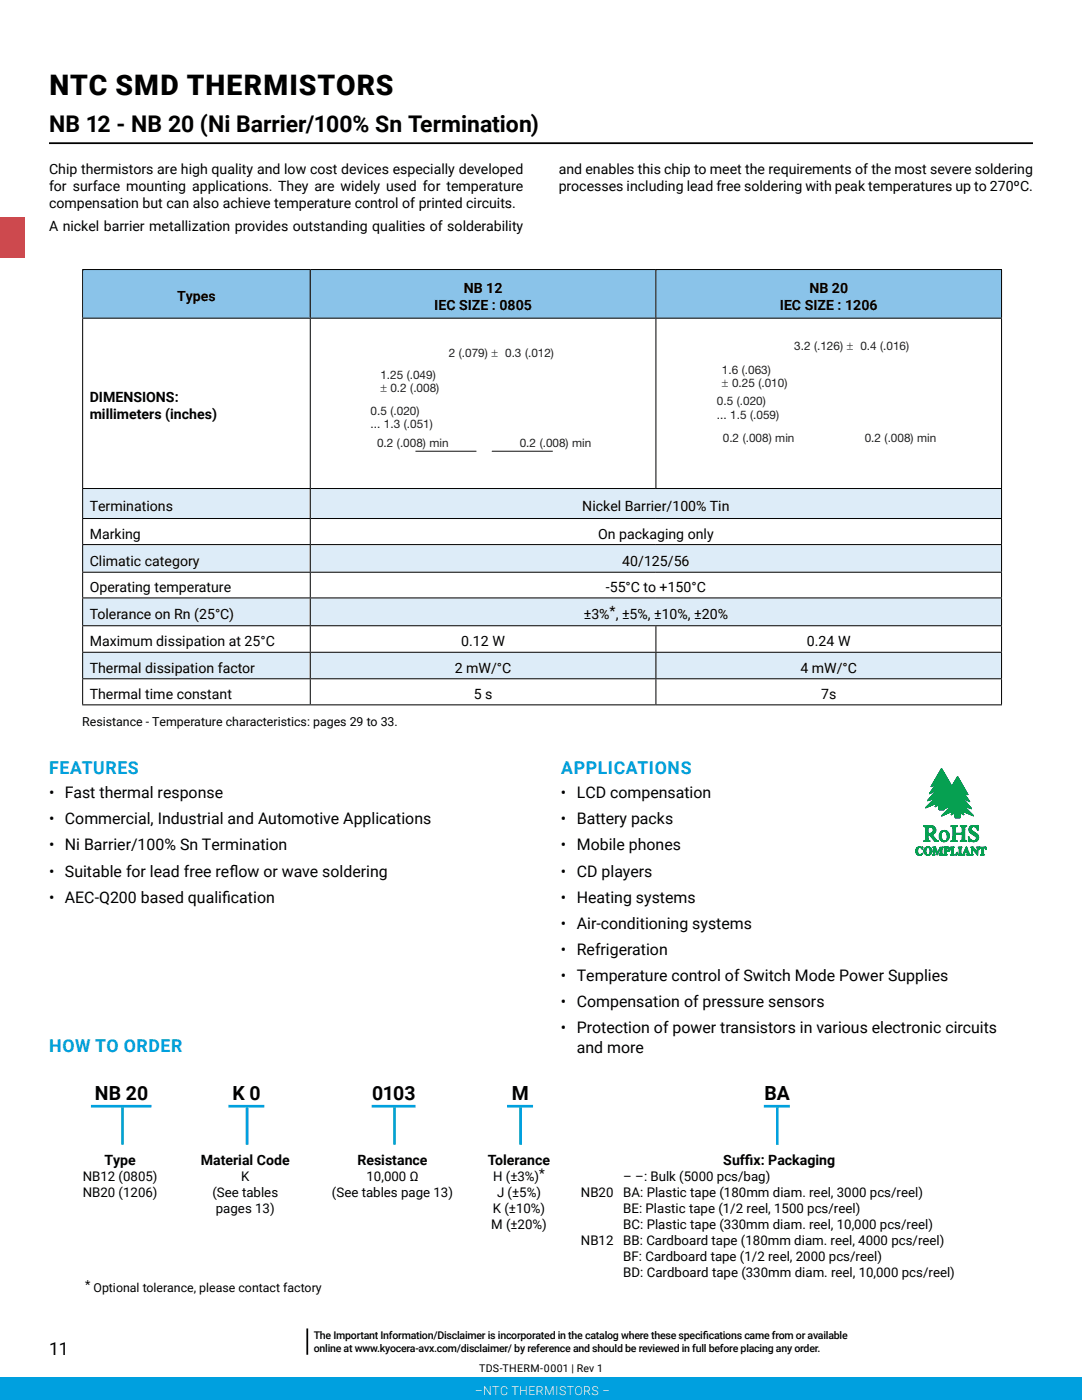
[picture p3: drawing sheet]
<svg xmlns="http://www.w3.org/2000/svg" width="216mm" height="279mm" viewBox="0 0 216 279" stroke-linecap="round" stroke-linejoin="round" font-family="sans-serif">
<defs><g id="words">
<text font-size="5.6" x="9.9" y="19">NTC SMD THERMISTORS</text>
<text font-size="4.6" x="9.8" y="26.4">NB 12 - NB 20 (Ni Barrier/100% Sn Termination)</text>
<g font-size="3.9">
<text x="18.9" y="219.5">NB 20</text>
<text x="46.4" y="219.5">K 0</text>
<text x="74.3" y="219.5">0103</text>
<text x="102.1" y="219.5">M</text>
<text x="152.5" y="219.5">BA</text>
</g>
<g font-size="3.5" fill="#00a0df">
<text x="9.8" y="154.4">FEATURES</text>
<text x="112" y="154.4">APPLICATIONS</text>
<text x="9.8" y="209.9">HOW TO ORDER</text>
</g>
<text font-size="3.5" x="9.8" y="270.4">11</text>
<g font-size="3.2">
<text x="9.8" y="159.3">• Fast thermal response</text>
<text x="111.9" y="159.3">• LCD compensation</text>
<text x="9.8" y="164.5">• Commercial, Industrial and Automotive Applications</text>
<text x="111.9" y="164.5">• Battery packs</text>
<text x="9.8" y="169.7">• Ni Barrier/100% Sn Termination</text>
<text x="111.9" y="169.7">• Mobile phones</text>
<text x="9.8" y="174.9">• Suitable for lead free ref</text>
<text x="45.8" y="174.9">low or wave soldering</text>
<text x="111.9" y="174.9">• CD players</text>
<text x="9.8" y="180.1">• AEC-Q200 based qualif</text>
<text x="44.3" y="180.1">ication</text>
<text x="111.9" y="180.1">• Heating systems</text>
<text x="111.9" y="185.4">• Air-conditioning systems</text>
<text x="111.9" y="190.6">• Refrigeration</text>
<text x="111.9" y="195.8">• Temperature control of Switch Mode Power Supplies</text>
<text x="111.9" y="201">• Compensation of pressure sensors</text>
<text x="111.9" y="206.2">• Protection of power transistors in various electronic circuits</text>
<text x="115.1" y="210.1">and more</text>
</g>
<g font-size="2.8">
<text x="9.8" y="34.8">Chip thermistors are high quality and low cost devices especially developed</text>
<text x="111.5" y="34.8">and enables this chip to meet the requirements of the most severe soldering</text>
<text x="9.8" y="38.2">for surface mounting applications. They are widely used for temperature</text>
<text x="9.8" y="41.5">compensation but can also achieve temperature control of printed circuits.</text>
<text x="111.5" y="38.2">processes including lead free soldering with peak temperatures up to 270ºC.</text>
<text x="9.8" y="46">A nickel barrier metallization provides outstanding qualities of solderability</text>
<text x="92.5" y="58.4">NB 12</text>
<text x="161.5" y="58.4">NB 20</text>
<text x="35.3" y="60.1">Types</text>
<text x="86.6" y="61.8">IEC SIZE : 0805</text>
<text x="155.6" y="61.8">IEC SIZE : 1206</text>
<text x="17.9" y="80.3">DIMENSIONS:</text>
<text x="17.9" y="83.7">millimeters (inches)</text>
<text x="17.9" y="102">Terminations</text>
<text x="116.2" y="102">Nickel Barrier/100% Tin</text>
<text x="17.9" y="107.6">Marking</text>
<text x="119.4" y="107.6">On packaging only</text>
<text x="17.9" y="112.9">Climatic category</text>
<text x="124.2" y="112.9">40/125/56</text>
<text x="17.9" y="118.2">Operating temperature</text>
<text x="120.9" y="118.2">-55°C to +150°C</text>
<text x="17.9" y="123.6">Tolerance on Rn (25°C)</text>
<text x="116.5" y="123.6">±3%*, ±5%, ±10%, ±20%</text>
<text x="17.9" y="129">Maximum dissipation at 25°C</text>
<text x="92" y="129">0.12 W</text>
<text x="161" y="129">0.24 W</text>
<text x="17.9" y="134.3">Thermal dissipation factor</text>
<text x="90.7" y="134.3">2 mW/°C</text>
<text x="159.7" y="134.3">4 mW/°C</text>
<text x="17.9" y="139.5">Thermal time constant</text>
<text x="94.5" y="139.5">5 s</text>
<text x="163.8" y="139.5">7s</text>
<text x="20.8" y="232.6">Type</text>
<text x="40.1" y="232.6">Material Code</text>
<text x="71.3" y="232.6">Resistance</text>
<text x="97.4" y="232.6">Tolerance</text>
<text x="144.3" y="232.6">Suff</text>
<text x="148.7" y="232.6">ix: Packaging</text>
</g>
<g font-size="2.6">
<text x="16.5" y="235.7">NB12 (0805)</text>
<text x="16.5" y="238.9">NB20 (1206)</text>
<text x="42.4" y="238.9">(See tables</text>
<text x="48.1" y="235.7">K</text>
<text x="66.2" y="238.9">(See tables page 13)</text>
<text x="73.1" y="235.7">10,000 Ω</text>
<text x="98.4" y="235.7">H (±3%)</text>
<text x="99.2" y="238.9">J (±5%)</text>
<text x="107.6" y="235">*</text>
<text x="115.9" y="238.9">NB20</text>
<text x="124.4" y="235.7">– –: Bulk (5000 pcs/bag)</text>
<text x="124.4" y="238.9">BA: Plastic tape (180mm diam. reel, 3000 pcs/reel)</text>
<text x="43.1" y="242.1">pages 13)</text>
<text x="98" y="245.3">M (±20%)</text>
<text x="98.3" y="242.1">K (±10%)</text>
<text x="124.4" y="242.1">BE: Plastic tape (1/2 reel, 1500 pcs/reel)</text>
<text x="124.4" y="245.3">BC: Plastic tape (330mm diam. reel, 10,000 pcs/reel)</text>
<text x="115.9" y="248.4">NB12</text>
<text x="124.4" y="248.4">BB: Cardboard tape (180mm diam. reel, 4000 pcs/reel)</text>
<text x="124.4" y="251.6">BF: Cardboard tape (1/2 reel, 2000 pcs/reel)</text>
<text x="124.4" y="254.8">BD: Cardboard tape (330mm diam. reel, 10,000 pcs/reel)</text>
</g>
<g font-size="2.5">
<text x="16.4" y="144.9">Resistance - Temperature characteristics: pages 29 to 33.</text>
<text x="17" y="257.2">*</text>
<text x="18.7" y="257.9">Optional tolerance, please contact factory</text>
</g>
<text font-size="2.5" fill="#fff" x="94.7" y="278.4">–NTC THERMISTORS –</text>
<g font-size="2.3" fill="#231f20">
<text x="89.6" y="71.2">2 (.079) ± 0.3 (.012)</text>
<text x="158.5" y="69.9">3.2 (.126) ± 0.4 (.016)</text>
<text x="75.9" y="75.6">1.25 (.049)</text>
<text x="144.1" y="74.6">1.6 (.063)</text>
<text x="144.1" y="77.3">± 0.25 (.010)</text>
<text x="73.9" y="82.8">0.5 (.020)</text>
<text x="75.9" y="78.2">± 0.2 (.008)</text>
<text x="143.1" y="80.9">0.5 (.020)</text>
<text x="143.1" y="83.6">... 1.5 (.059)</text>
<text x="73.9" y="85.4">... 1.3 (.051)</text>
<text x="75.2" y="89.2">0.2 (.008) min</text>
<text x="103.7" y="89.2">0.2 (.008) min</text>
<text x="144.2" y="88.2">0.2 (.008) min</text>
<text x="172.5" y="88.2">0.2 (.008) min</text>
</g>
<g font-size="2.1">
<text x="62.6" y="267.2">The Important Information/Disclaimer is incorporated in the catalog where these specif</text>
<text x="62.6" y="269.8">online at www.kyocera-avx.com/disclaimer/ by reference and should be reviewed in full before placing any order.</text>
<text x="140.2" y="267.2">ications came from or available</text>
<text x="95.6" y="273.8">TDS-THERM-0001 | Rev 1</text>
</g>
</g></defs>
<path d="M9.8 28.6h196.3" fill="none" stroke="#000" stroke-width=".35"/>
<path d="M0 274.9h215.9v4.5h-215.9z" fill="#00a0df"/>
<path d="M61.3 265.1v5.3" fill="none" stroke="#000" stroke-width=".35"/>
<path d="M-.1 43.3h5v8.1h-5z" fill="#ef3a41"/>
<path d="M16.5 53.8h45.4v9.7h-45.4zM61.9 53.8h69v9.7h-69zM130.9 53.8h68.9v9.7h-68.9z" fill="#8ac3e9"/>
<path d="M16.5 97.5h45.4v6h-45.4zM61.9 97.5h137.9v6h-137.9zM16.5 108.7h45.4v5.5h-45.4zM61.9 108.7h137.9v5.5h-137.9zM16.5 119.3h45.4v5.6h-45.4zM61.9 119.3h137.9v5.6h-137.9zM16.5 130.2h45.4v5.3h-45.4zM61.9 130.2h69v5.3h-69zM130.9 130.2h68.9v5.3h-68.9z" fill="#ddecf8"/>
<g fill="none" stroke="#000" stroke-width=".2">
<path d="M16.4 53.8h183.5M16.5 53.9v9.5M61.9 53.9v9.5M130.9 53.9v9.5M199.8 53.9v9.5M16.4 63.5h183.5M16.5 63.6v33.8M61.9 63.6v33.8M130.9 63.6v33.8M199.8 63.6v33.8M16.4 97.5h183.5M16.5 97.6v5.8"/>
<path d="M61.9 97.6v5.8M199.8 97.6v5.8M16.4 103.5h183.5M16.4 108.7h183.5M16.4 114.2h183.5M16.4 119.3h183.5M16.5 103.6v5M16.5 108.8v5.3M16.5 114.3v4.9M16.5 119.4v5.4M61.9 103.6v5M61.9 108.8v5.3"/>
<path d="M61.9 114.3v4.9M61.9 119.4v5.4M199.8 103.6v5M199.8 108.8v5.3M199.8 114.3v4.9M199.8 119.4v5.4M16.4 124.9h183.5M16.4 130.2h183.5M16.4 135.5h183.5M16.5 125v5.1M16.5 130.3v5.1M16.5 135.6v5"/>
<path d="M61.9 125v5.1M61.9 130.3v5.1M61.9 135.6v5M130.9 125v5.1M130.9 130.3v5.1M130.9 135.6v5M199.8 125v5.1M199.8 130.3v5.1M199.8 135.6v5M16.4 140.7h183.5"/>
</g>
<path d="M82.9 90h12.2M98.2 90h12.1" fill="none" stroke="#231f20" stroke-width=".2"/>
<path d="M184.3 164.9h1.9z" fill="#06a04f"/>
<path d="M184.3 164.9h1.9z" fill="none" stroke="#06a04f" stroke-width=".2"/>
<path d="M184.3 164.9h1.8z" fill="#06a04f"/>
<path d="M184.3 164.9h1.8z" fill="none" stroke="#06a04f" stroke-width=".2"/>
<path d="M184.3 164.9l1.7-.1z" fill="#06a04f"/>
<path d="M184.3 164.9l1.7-.1z" fill="none" stroke="#06a04f" stroke-width=".2"/>
<path d="M184.3 164.9l1.5-.1z" fill="#06a04f"/>
<path d="M184.3 164.9l1.5-.1z" fill="none" stroke="#06a04f" stroke-width=".2"/>
<path d="M184.3 164.9l1.4-.1z" fill="#06a04f"/>
<path d="M184.3 164.9l1.4-.1z" fill="none" stroke="#06a04f" stroke-width=".2"/>
<path d="M184.3 164.8h1.2l-1.2 .1z" fill="#06a04f"/>
<path d="M184.3 164.8h1.2l-1.2 .1z" fill="none" stroke="#06a04f" stroke-width=".2"/>
<path d="M184.3 164.9h1.9z" fill="#06a04f"/>
<path d="M184.3 164.9h1.9z" fill="none" stroke="#06a04f" stroke-width=".2"/>
<path d="M184.4 164.9h1.9z" fill="#06a04f"/>
<path d="M184.4 164.9h1.9z" fill="none" stroke="#06a04f" stroke-width=".2"/>
<path d="M184.4 164.9h1.9z" fill="#06a04f"/>
<path d="M184.4 164.9h1.9z" fill="none" stroke="#06a04f" stroke-width=".2"/>
<path d="M184.5 165l1.8-.1z" fill="#06a04f"/>
<path d="M184.5 165l1.8-.1z" fill="none" stroke="#06a04f" stroke-width=".2"/>
<path d="M185.5 165h.9z" fill="#06a04f"/>
<path d="M185.5 165h.9z" fill="none" stroke="#06a04f" stroke-width=".2"/>
<path d="M185.3 165h.2z" fill="#06a04f"/>
<path d="M185.3 165h.2z" fill="none" stroke="#06a04f" stroke-width=".2"/>
<path d="M185.5 165h.9z" fill="#06a04f"/>
<path d="M185.5 165h.9z" fill="none" stroke="#06a04f" stroke-width=".2"/>
<path d="M185.6 165h.8z" fill="#06a04f"/>
<path d="M185.6 165h.8z" fill="none" stroke="#06a04f" stroke-width=".2"/>
<path d="M185.8 165l.7 .1z" fill="#06a04f"/>
<path d="M185.8 165l.7 .1z" fill="none" stroke="#06a04f" stroke-width=".2"/>
<path d="M184.6 165.1l.7-.1z" fill="#06a04f"/>
<path d="M184.6 165.1l.7-.1z" fill="none" stroke="#06a04f" stroke-width=".2"/>
<path d="M184.6 165.1l.9-.1z" fill="#06a04f"/>
<path d="M184.6 165.1l.9-.1z" fill="none" stroke="#06a04f" stroke-width=".2"/>
<path d="M184.5 165h1l-.9 .1z" fill="#06a04f"/>
<path d="M184.5 165h1l-.9 .1z" fill="none" stroke="#06a04f" stroke-width=".2"/>
<path d="M185.8 165l.7 .1z" fill="#06a04f"/>
<path d="M185.8 165l.7 .1z" fill="none" stroke="#06a04f" stroke-width=".2"/>
<path d="M184.6 165.1l.6-.1z" fill="#06a04f"/>
<path d="M184.6 165.1l.6-.1z" fill="none" stroke="#06a04f" stroke-width=".2"/>
<path d="M184.6 165.1h.6l-.6 .1z" fill="#06a04f"/>
<path d="M184.6 165.1h.6l-.6 .1z" fill="none" stroke="#06a04f" stroke-width=".2"/>
<path d="M184.6 165.2l.6-.1z" fill="#06a04f"/>
<path d="M184.6 165.2l.6-.1z" fill="none" stroke="#06a04f" stroke-width=".2"/>
<path d="M185.9 165.1h.6z" fill="#06a04f"/>
<path d="M185.9 165.1h.6z" fill="none" stroke="#06a04f" stroke-width=".2"/>
<path d="M186 165.2l.5-.1 .1 .1z" fill="#06a04f"/>
<path d="M186 165.2l.5-.1 .1 .1z" fill="none" stroke="#06a04f" stroke-width=".2"/>
<path d="M186 165.2h.6z" fill="#06a04f"/>
<path d="M186 165.2h.6z" fill="none" stroke="#06a04f" stroke-width=".2"/>
<path d="M184.7 165.3l.5-.1z" fill="#06a04f"/>
<path d="M184.7 165.3l.5-.1z" fill="none" stroke="#06a04f" stroke-width=".2"/>
<path d="M184.6 165.2h.6l-.5 .1z" fill="#06a04f"/>
<path d="M184.6 165.2h.6l-.5 .1z" fill="none" stroke="#06a04f" stroke-width=".2"/>
<path d="M186.1 165.3l.5-.1 .1 .1z" fill="#06a04f"/>
<path d="M186.1 165.3l.5-.1 .1 .1z" fill="none" stroke="#06a04f" stroke-width=".2"/>
<path d="M186.1 165.3h.6z" fill="#06a04f"/>
<path d="M186.1 165.3h.6z" fill="none" stroke="#06a04f" stroke-width=".2"/>
<path d="M186.1 165.4l.6-.1-.5 .2z" fill="#06a04f"/>
<path d="M186.1 165.4l.6-.1-.5 .2z" fill="none" stroke="#06a04f" stroke-width=".2"/>
<path d="M186.2 165.5l.5-.2v.2z" fill="#06a04f"/>
<path d="M186.2 165.5l.5-.2v.2z" fill="none" stroke="#06a04f" stroke-width=".2"/>
<path d="M186.2 165.5h.5l-.5 .1z" fill="#06a04f"/>
<path d="M186.2 165.5h.5l-.5 .1z" fill="none" stroke="#06a04f" stroke-width=".2"/>
<path d="M186.2 165.6l.5-.1 .1 .1z" fill="#06a04f"/>
<path d="M186.2 165.6l.5-.1 .1 .1z" fill="none" stroke="#06a04f" stroke-width=".2"/>
<path d="M186.2 165.6h.6l-.6 .2z" fill="#06a04f"/>
<path d="M186.2 165.6h.6l-.6 .2z" fill="none" stroke="#06a04f" stroke-width=".2"/>
<path d="M186.2 165.8l.6-.2-.1 .2z" fill="#06a04f"/>
<path d="M186.2 165.8l.6-.2-.1 .2z" fill="none" stroke="#06a04f" stroke-width=".2"/>
<path d="M186.1 166l.6-.2v.1z" fill="#06a04f"/>
<path d="M186.1 166l.6-.2v.1z" fill="none" stroke="#06a04f" stroke-width=".2"/>
<path d="M186.2 165.8h.5l-.6 .2z" fill="#06a04f"/>
<path d="M186.2 165.8h.5l-.6 .2z" fill="none" stroke="#06a04f" stroke-width=".2"/>
<path d="M186.1 166l.6-.1v.2z" fill="#06a04f"/>
<path d="M186.1 166l.6-.1v.2z" fill="none" stroke="#06a04f" stroke-width=".2"/>
<path d="M186.1 166l.6 .1h-.6z" fill="#06a04f"/>
<path d="M186.1 166l.6 .1h-.6z" fill="none" stroke="#06a04f" stroke-width=".2"/>
<path d="M186 166.2l.7-.1z" fill="#06a04f"/>
<path d="M186 166.2l.7-.1z" fill="none" stroke="#06a04f" stroke-width=".2"/>
<path d="M186 166.2l.7-.1-.1 .1z" fill="#06a04f"/>
<path d="M186 166.2l.7-.1-.1 .1z" fill="none" stroke="#06a04f" stroke-width=".2"/>
<path d="M185.9 166.3l.7-.1z" fill="#06a04f"/>
<path d="M185.9 166.3l.7-.1z" fill="none" stroke="#06a04f" stroke-width=".2"/>
<path d="M185.9 166.3l.7-.1z" fill="#06a04f"/>
<path d="M185.9 166.3l.7-.1z" fill="none" stroke="#06a04f" stroke-width=".2"/>
<path d="M185.7 166.3h.8z" fill="#06a04f"/>
<path d="M185.7 166.3h.8z" fill="none" stroke="#06a04f" stroke-width=".2"/>
<path d="M184.7 165.3h.5l-.5 .1z" fill="#06a04f"/>
<path d="M184.7 165.3h.5l-.5 .1z" fill="none" stroke="#06a04f" stroke-width=".2"/>
<path d="M184.7 165.4l.5-.1v1z" fill="#06a04f"/>
<path d="M184.7 165.4l.5-.1v1z" fill="none" stroke="#06a04f" stroke-width=".2"/>
<path d="M185.6 166.3h.9z" fill="#06a04f"/>
<path d="M185.6 166.3h.9z" fill="none" stroke="#06a04f" stroke-width=".2"/>
<path d="M185.6 166.3h.9z" fill="#06a04f"/>
<path d="M185.6 166.3h.9z" fill="none" stroke="#06a04f" stroke-width=".2"/>
<path d="M185.2 166.6l.9-.1z" fill="#06a04f"/>
<path d="M185.2 166.6l.9-.1z" fill="none" stroke="#06a04f" stroke-width=".2"/>
<path d="M185.2 166.6l1.1-.2z" fill="#06a04f"/>
<path d="M185.2 166.6l1.1-.2z" fill="none" stroke="#06a04f" stroke-width=".2"/>
<path d="M185.2 166.6l.4-.3 .7 .1z" fill="#06a04f"/>
<path d="M185.2 166.6l.4-.3 .7 .1z" fill="none" stroke="#06a04f" stroke-width=".2"/>
<path d="M185.2 166.6l.4-.3z" fill="#06a04f"/>
<path d="M185.2 166.6l.4-.3z" fill="none" stroke="#06a04f" stroke-width=".2"/>
<path d="M185.2 166.3h.3l-.3 .3z" fill="#06a04f"/>
<path d="M185.2 166.3h.3l-.3 .3z" fill="none" stroke="#06a04f" stroke-width=".2"/>
<path d="M185.2 166.3v.3l-.5 .7z" fill="#06a04f"/>
<path d="M185.2 166.3v.3l-.5 .7z" fill="none" stroke="#06a04f" stroke-width=".2"/>
<path d="M184.7 165.4l.5 .9-.5 1z" fill="#06a04f"/>
<path d="M184.7 165.4l.5 .9-.5 1z" fill="none" stroke="#06a04f" stroke-width=".2"/>
<path d="M185.2 166.6v.7h-.5z" fill="#06a04f"/>
<path d="M185.2 166.6v.7h-.5z" fill="none" stroke="#06a04f" stroke-width=".2"/>
<path d="M185.2 166.6l.8-.1z" fill="#06a04f"/>
<path d="M185.2 166.6l.8-.1z" fill="none" stroke="#06a04f" stroke-width=".2"/>
<path d="M185.4 166.6l.6-.1 .7 .9z" fill="#06a04f"/>
<path d="M185.4 166.6l.6-.1 .7 .9z" fill="none" stroke="#06a04f" stroke-width=".2"/>
<path d="M184.7 167.3h.5l-.5 .1z" fill="#06a04f"/>
<path d="M184.7 167.3h.5l-.5 .1z" fill="none" stroke="#06a04f" stroke-width=".2"/>
<path d="M184.7 167.4l.5-.1v.2z" fill="#06a04f"/>
<path d="M184.7 167.5l.5-.2v.2z" fill="none" stroke="#06a04f" stroke-width=".2"/>
<path d="M184.7 167.4l.5 .1-.5 .1z" fill="#06a04f"/>
<path d="M184.7 167.5h.5l-.5 .1z" fill="none" stroke="#06a04f" stroke-width=".2"/>
<path d="M184.7 167.6l.5-.1v.1z" fill="#06a04f"/>
<path d="M184.7 167.6l.5-.1v.1z" fill="none" stroke="#06a04f" stroke-width=".2"/>
<path d="M184.7 167.6h.5z" fill="#06a04f"/>
<path d="M184.7 167.6h.5z" fill="none" stroke="#06a04f" stroke-width=".2"/>
<path d="M184.6 167.6l.7 .1z" fill="#06a04f"/>
<path d="M184.6 167.6l.7 .1z" fill="none" stroke="#06a04f" stroke-width=".2"/>
<path d="M184.7 167.6l.6 .1h-.7z" fill="#06a04f"/>
<path d="M184.7 167.6l.6 .1h-.7z" fill="none" stroke="#06a04f" stroke-width=".2"/>
<path d="M184.6 167.7h.7l.1 .1z" fill="#06a04f"/>
<path d="M184.6 167.7h.7l.1 .1z" fill="none" stroke="#06a04f" stroke-width=".2"/>
<path d="M184.5 167.8h.9z" fill="#06a04f"/>
<path d="M184.5 167.8h.9z" fill="none" stroke="#06a04f" stroke-width=".2"/>
<path d="M184.4 167.8h1z" fill="#06a04f"/>
<path d="M184.4 167.8h1z" fill="none" stroke="#06a04f" stroke-width=".2"/>
<path d="M184.4 167.8h1.1z" fill="#06a04f"/>
<path d="M184.4 167.8h1.1z" fill="none" stroke="#06a04f" stroke-width=".2"/>
<path d="M184.3 167.9l1.3-.1z" fill="#06a04f"/>
<path d="M184.3 167.9l1.3-.1z" fill="none" stroke="#06a04f" stroke-width=".2"/>
<path d="M184.3 167.9l.1-.1h1.1z" fill="#06a04f"/>
<path d="M184.4 167.8h1.1l-1.2 .1z" fill="none" stroke="#06a04f" stroke-width=".2"/>
<path d="M184.3 167.8h.1l-.1 .1z" fill="#06a04f"/>
<path d="M184.3 167.8h.1l-.1 .1z" fill="none" stroke="#06a04f" stroke-width=".2"/>
<path d="M184.3 167.9l1.3-.1v.1z" fill="#06a04f"/>
<path d="M184.3 167.9l1.3-.1v.1z" fill="none" stroke="#06a04f" stroke-width=".2"/>
<path d="M186.5 167.9l.8-.1z" fill="#06a04f"/>
<path d="M186.5 167.9l.8-.1z" fill="none" stroke="#06a04f" stroke-width=".2"/>
<path d="M186.5 167.9l.6-.1z" fill="#06a04f"/>
<path d="M186.5 167.9l.6-.1z" fill="none" stroke="#06a04f" stroke-width=".2"/>
<path d="M186.5 167.9l.5-.1z" fill="#06a04f"/>
<path d="M186.5 167.9l.5-.1z" fill="none" stroke="#06a04f" stroke-width=".2"/>
<path d="M186.5 167.9l.4-.2h.1z" fill="#06a04f"/>
<path d="M186.5 167.9l.4-.2h.1z" fill="none" stroke="#06a04f" stroke-width=".2"/>
<path d="M186.8 167.6l.1 .1-.4 .2z" fill="#06a04f"/>
<path d="M186.8 167.6l.1 .1-.4 .2z" fill="none" stroke="#06a04f" stroke-width=".2"/>
<path d="M186.7 167.4l.1 .2-.3 .3z" fill="#06a04f"/>
<path d="M186.7 167.4l.1 .2-.3 .3z" fill="none" stroke="#06a04f" stroke-width=".2"/>
<path d="M185.4 166.6l1.3 .8-.2 .5z" fill="#06a04f"/>
<path d="M185.4 166.6l1.3 .8-.2 .5z" fill="none" stroke="#06a04f" stroke-width=".2"/>
<path d="M186.5 167.9l.8-.1v.1z" fill="#06a04f"/>
<path d="M186.5 167.9l.8-.1v.1z" fill="none" stroke="#06a04f" stroke-width=".2"/>
<path d="M188.3 165.7h.4z" fill="#06a04f"/>
<path d="M188.3 165.7h.4z" fill="none" stroke="#06a04f" stroke-width=".2"/>
<path d="M188.1 165.8l.6-.1z" fill="#06a04f"/>
<path d="M188.1 165.8l.6-.1z" fill="none" stroke="#06a04f" stroke-width=".2"/>
<path d="M188.1 165.8l.2-.1z" fill="#06a04f"/>
<path d="M188.1 165.8l.2-.1z" fill="none" stroke="#06a04f" stroke-width=".2"/>
<path d="M188.1 165.8h.7z" fill="#06a04f"/>
<path d="M188.1 165.8h.7z" fill="none" stroke="#06a04f" stroke-width=".2"/>
<path d="M188 165.8h.8z" fill="#06a04f"/>
<path d="M188 165.8h.8z" fill="none" stroke="#06a04f" stroke-width=".2"/>
<path d="M187.9 165.9l.9-.1z" fill="#06a04f"/>
<path d="M187.9 165.9l.9-.1z" fill="none" stroke="#06a04f" stroke-width=".2"/>
<path d="M187.9 165.9l.9-.1z" fill="#06a04f"/>
<path d="M187.9 165.9l.9-.1z" fill="none" stroke="#06a04f" stroke-width=".2"/>
<path d="M188.4 165.9l.4-.1z" fill="#06a04f"/>
<path d="M188.4 165.9l.4-.1z" fill="none" stroke="#06a04f" stroke-width=".2"/>
<path d="M188.4 165.9l.4-.1z" fill="#06a04f"/>
<path d="M188.4 165.9l.4-.1z" fill="none" stroke="#06a04f" stroke-width=".2"/>
<path d="M188.5 165.9l.3-.1 .2 .1z" fill="#06a04f"/>
<path d="M188.5 165.9l.3-.1 .2 .1z" fill="none" stroke="#06a04f" stroke-width=".2"/>
<path d="M187.8 165.9h.6z" fill="#06a04f"/>
<path d="M187.8 165.9h.6z" fill="none" stroke="#06a04f" stroke-width=".2"/>
<path d="M187.8 165.9h.6z" fill="#06a04f"/>
<path d="M187.8 165.9h.6z" fill="none" stroke="#06a04f" stroke-width=".2"/>
<path d="M187.8 165.9h.5z" fill="#06a04f"/>
<path d="M187.8 165.9h.5z" fill="none" stroke="#06a04f" stroke-width=".2"/>
<path d="M188.5 165.9h.5z" fill="#06a04f"/>
<path d="M188.5 165.9h.5z" fill="none" stroke="#06a04f" stroke-width=".2"/>
<path d="M187.8 165.9h.4l-.5 .1z" fill="#06a04f"/>
<path d="M187.8 165.9h.4l-.5 .1z" fill="none" stroke="#06a04f" stroke-width=".2"/>
<path d="M187.7 166l.5-.1z" fill="#06a04f"/>
<path d="M187.7 166l.5-.1z" fill="none" stroke="#06a04f" stroke-width=".2"/>
<path d="M188.6 166l.4-.1z" fill="#06a04f"/>
<path d="M188.6 166l.4-.1z" fill="none" stroke="#06a04f" stroke-width=".2"/>
<path d="M188.7 166l.3-.1 .1 .1z" fill="#06a04f"/>
<path d="M188.7 166l.3-.1 .1 .1z" fill="none" stroke="#06a04f" stroke-width=".2"/>
<path d="M187.7 166.1l.4-.1z" fill="#06a04f"/>
<path d="M187.7 166h.4l-.4 .1z" fill="none" stroke="#06a04f" stroke-width=".2"/>
<path d="M187.7 166.1l.4-.1z" fill="#06a04f"/>
<path d="M187.7 166.1l.4-.1z" fill="none" stroke="#06a04f" stroke-width=".2"/>
<path d="M188.7 166h.4l-.3 .2z" fill="#06a04f"/>
<path d="M188.7 166h.4l-.3 .2z" fill="none" stroke="#06a04f" stroke-width=".2"/>
<path d="M188.8 166.2l.3-.2 .2 .2z" fill="#06a04f"/>
<path d="M188.8 166.2l.3-.2 .2 .2z" fill="none" stroke="#06a04f" stroke-width=".2"/>
<path d="M187.6 166.3l.4-.2z" fill="#06a04f"/>
<path d="M187.6 166.3l.4-.2z" fill="none" stroke="#06a04f" stroke-width=".2"/>
<path d="M187.7 166.1h.3l-.4 .2z" fill="#06a04f"/>
<path d="M187.7 166.1h.3l-.4 .2z" fill="none" stroke="#06a04f" stroke-width=".2"/>
<path d="M188.8 166.2h.5z" fill="#06a04f"/>
<path d="M188.8 166.2h.5z" fill="none" stroke="#06a04f" stroke-width=".2"/>
<path d="M187.6 166.3l.3-.1v.1z" fill="#06a04f"/>
<path d="M187.6 166.3l.3-.1v.1z" fill="none" stroke="#06a04f" stroke-width=".2"/>
<path d="M188.9 166.3l.4-.1 .1 .2z" fill="#06a04f"/>
<path d="M188.9 166.3l.4-.1 .1 .2z" fill="none" stroke="#06a04f" stroke-width=".2"/>
<path d="M188.9 166.3l.5 .1h-.5z" fill="#06a04f"/>
<path d="M188.9 166.3l.5 .1h-.5z" fill="none" stroke="#06a04f" stroke-width=".2"/>
<path d="M187.6 166.3h.3l-.5 .2z" fill="#06a04f"/>
<path d="M187.6 166.3h.3l-.5 .2z" fill="none" stroke="#06a04f" stroke-width=".2"/>
<path d="M187.4 166.5l.5-.2-.1 .2z" fill="#06a04f"/>
<path d="M187.4 166.5l.5-.2-.1 .2z" fill="none" stroke="#06a04f" stroke-width=".2"/>
<path d="M188.9 166.4h.5v.2z" fill="#06a04f"/>
<path d="M188.9 166.4h.5v.2z" fill="none" stroke="#06a04f" stroke-width=".2"/>
<path d="M188.9 166.4l.5 .2h-.4z" fill="#06a04f"/>
<path d="M188.9 166.4l.5 .2h-.4z" fill="none" stroke="#06a04f" stroke-width=".2"/>
<path d="M187.4 166.5h.4l-.4 .2z" fill="#06a04f"/>
<path d="M187.4 166.5h.4l-.4 .2z" fill="none" stroke="#06a04f" stroke-width=".2"/>
<path d="M187.4 166.7l.4-.2v.2z" fill="#06a04f"/>
<path d="M187.4 166.7l.4-.2v.2z" fill="none" stroke="#06a04f" stroke-width=".2"/>
<path d="M189 166.6h.4l-.4 .2z" fill="#06a04f"/>
<path d="M189 166.6h.4l-.4 .2z" fill="none" stroke="#06a04f" stroke-width=".2"/>
<path d="M189 166.8l.4-.2 .1 .2z" fill="#06a04f"/>
<path d="M189 166.8l.4-.2 .1 .2z" fill="none" stroke="#06a04f" stroke-width=".2"/>
<path d="M187.4 166.7h.4l-.4 .2z" fill="#06a04f"/>
<path d="M187.4 166.7h.4l-.4 .2z" fill="none" stroke="#06a04f" stroke-width=".2"/>
<path d="M187.4 166.9l.4-.2v.2z" fill="#06a04f"/>
<path d="M187.4 166.9l.4-.2v.2z" fill="none" stroke="#06a04f" stroke-width=".2"/>
<path d="M189 166.8h.5l-.5 .2z" fill="#06a04f"/>
<path d="M189 166.8h.5l-.5 .2z" fill="none" stroke="#06a04f" stroke-width=".2"/>
<path d="M189 167l.5-.2-.1 .2z" fill="#06a04f"/>
<path d="M189 167l.5-.2-.1 .2z" fill="none" stroke="#06a04f" stroke-width=".2"/>
<path d="M187.4 167.1l.4-.2 .1 .2z" fill="#06a04f"/>
<path d="M187.4 167.1l.4-.2 .1 .2z" fill="none" stroke="#06a04f" stroke-width=".2"/>
<path d="M187.4 166.9h.4l-.4 .2z" fill="#06a04f"/>
<path d="M187.4 166.9h.4l-.4 .2z" fill="none" stroke="#06a04f" stroke-width=".2"/>
<path d="M189 167h.4l-.4 .2z" fill="#06a04f"/>
<path d="M189 167h.4l-.4 .2z" fill="none" stroke="#06a04f" stroke-width=".2"/>
<path d="M189 167.2l.4-.2v.3z" fill="#06a04f"/>
<path d="M189 167.2l.4-.2v.3z" fill="none" stroke="#06a04f" stroke-width=".2"/>
<path d="M187.4 167.1h.5v.2z" fill="#06a04f"/>
<path d="M187.4 167.1h.5v.2z" fill="none" stroke="#06a04f" stroke-width=".2"/>
<path d="M187.4 167.1l.5 .2h-.5z" fill="#06a04f"/>
<path d="M187.4 167.1l.5 .2h-.5z" fill="none" stroke="#06a04f" stroke-width=".2"/>
<path d="M189 167.2l.4 .1-.4 .1z" fill="#06a04f"/>
<path d="M189 167.2l.4 .1-.4 .1z" fill="none" stroke="#06a04f" stroke-width=".2"/>
<path d="M189 167.4l.4-.1-.1 .2z" fill="#06a04f"/>
<path d="M189 167.4l.4-.1-.1 .2z" fill="none" stroke="#06a04f" stroke-width=".2"/>
<path d="M187.4 167.3h.5l.1 .2z" fill="#06a04f"/>
<path d="M187.4 167.3h.5l.1 .2z" fill="none" stroke="#06a04f" stroke-width=".2"/>
<path d="M187.4 167.3l.6 .2h-.4z" fill="#06a04f"/>
<path d="M187.4 167.3l.6 .2h-.4z" fill="none" stroke="#06a04f" stroke-width=".2"/>
<path d="M189 167.4l.3 .1h-.4z" fill="#06a04f"/>
<path d="M189 167.4l.3 .1h-.4z" fill="none" stroke="#06a04f" stroke-width=".2"/>
<path d="M187.6 167.5l.4 .1z" fill="#06a04f"/>
<path d="M187.6 167.5l.4 .1z" fill="none" stroke="#06a04f" stroke-width=".2"/>
<path d="M188.9 167.5h.4l-.4 .2z" fill="#06a04f"/>
<path d="M188.9 167.5h.4l-.4 .2z" fill="none" stroke="#06a04f" stroke-width=".2"/>
<path d="M188.9 167.7l.4-.2-.2 .2z" fill="#06a04f"/>
<path d="M188.9 167.7l.4-.2-.2 .2z" fill="none" stroke="#06a04f" stroke-width=".2"/>
<path d="M187.7 167.7h.4z" fill="#06a04f"/>
<path d="M187.7 167.7h.4z" fill="none" stroke="#06a04f" stroke-width=".2"/>
<path d="M187.6 167.5l.4 .1-.3 .1z" fill="#06a04f"/>
<path d="M187.6 167.5l.4 .1-.3 .1z" fill="none" stroke="#06a04f" stroke-width=".2"/>
<path d="M187.7 167.7h.4z" fill="#06a04f"/>
<path d="M187.7 167.7h.4z" fill="none" stroke="#06a04f" stroke-width=".2"/>
<path d="M188.8 167.7h.3z" fill="#06a04f"/>
<path d="M188.8 167.7h.3z" fill="none" stroke="#06a04f" stroke-width=".2"/>
<path d="M188.8 167.7h.3z" fill="#06a04f"/>
<path d="M188.8 167.7h.3z" fill="none" stroke="#06a04f" stroke-width=".2"/>
<path d="M188.7 167.8l.4-.1z" fill="#06a04f"/>
<path d="M188.7 167.8l.4-.1z" fill="none" stroke="#06a04f" stroke-width=".2"/>
<path d="M187.9 167.8h.4z" fill="#06a04f"/>
<path d="M187.9 167.8h.4z" fill="none" stroke="#06a04f" stroke-width=".2"/>
<path d="M187.7 167.7h.4z" fill="#06a04f"/>
<path d="M187.7 167.7h.4z" fill="none" stroke="#06a04f" stroke-width=".2"/>
<path d="M188.7 167.8l.4-.1z" fill="#06a04f"/>
<path d="M188.7 167.8l.4-.1z" fill="none" stroke="#06a04f" stroke-width=".2"/>
<path d="M187.9 167.8l.4 .1z" fill="#06a04f"/>
<path d="M187.9 167.8l.4 .1z" fill="none" stroke="#06a04f" stroke-width=".2"/>
<path d="M188.7 167.8h.3l-.4 .1z" fill="#06a04f"/>
<path d="M188.7 167.8h.3l-.4 .1z" fill="none" stroke="#06a04f" stroke-width=".2"/>
<path d="M188.6 167.9l.4-.1z" fill="#06a04f"/>
<path d="M188.6 167.9l.4-.1z" fill="none" stroke="#06a04f" stroke-width=".2"/>
<path d="M188 167.9h.9z" fill="#06a04f"/>
<path d="M188 167.9h.9z" fill="none" stroke="#06a04f" stroke-width=".2"/>
<path d="M188 167.9h.6z" fill="#06a04f"/>
<path d="M188 167.9h.6z" fill="none" stroke="#06a04f" stroke-width=".2"/>
<path d="M188 167.9h.5z" fill="#06a04f"/>
<path d="M188 167.9h.5z" fill="none" stroke="#06a04f" stroke-width=".2"/>
<path d="M188 167.9h.4z" fill="#06a04f"/>
<path d="M188 167.9h.4z" fill="none" stroke="#06a04f" stroke-width=".2"/>
<path d="M187.9 167.8l.4 .1h-.3z" fill="#06a04f"/>
<path d="M187.9 167.8l.4 .1h-.3z" fill="none" stroke="#06a04f" stroke-width=".2"/>
<path d="M188 167.9h.9z" fill="#06a04f"/>
<path d="M188 167.9h.9z" fill="none" stroke="#06a04f" stroke-width=".2"/>
<path d="M188.2 168l.6-.1z" fill="#06a04f"/>
<path d="M188.2 168l.6-.1z" fill="none" stroke="#06a04f" stroke-width=".2"/>
<path d="M188 167.9h.8z" fill="#06a04f"/>
<path d="M188 167.9h.8z" fill="none" stroke="#06a04f" stroke-width=".2"/>
<path d="M188.2 168l.5-.1z" fill="#06a04f"/>
<path d="M188.2 168l.5-.1z" fill="none" stroke="#06a04f" stroke-width=".2"/>
<path d="M188.5 168l.2-.1z" fill="#06a04f"/>
<path d="M188.5 168l.2-.1z" fill="none" stroke="#06a04f" stroke-width=".2"/>
<path d="M188.2 168h.3z" fill="#06a04f"/>
<path d="M188.2 168h.3z" fill="none" stroke="#06a04f" stroke-width=".2"/>
<path d="M189.7 164.8h1.3l-1.3 .1z" fill="#06a04f"/>
<path d="M189.7 164.8h1.3l-1.3 .1z" fill="none" stroke="#06a04f" stroke-width=".2"/>
<path d="M189.7 164.9l1.3-.1v.1z" fill="#06a04f"/>
<path d="M189.7 164.9l1.3-.1v.1z" fill="none" stroke="#06a04f" stroke-width=".2"/>
<path d="M191.6 164.8h1.3l-1.3 .1z" fill="#06a04f"/>
<path d="M191.6 164.8h1.3l-1.3 .1z" fill="none" stroke="#06a04f" stroke-width=".2"/>
<path d="M191.6 164.9l1.3-.1v.1z" fill="#06a04f"/>
<path d="M191.6 164.9l1.3-.1v.1z" fill="none" stroke="#06a04f" stroke-width=".2"/>
<path d="M189.7 164.9h1.3z" fill="#06a04f"/>
<path d="M189.7 164.9h1.3z" fill="none" stroke="#06a04f" stroke-width=".2"/>
<path d="M189.9 164.9h1.1z" fill="#06a04f"/>
<path d="M189.9 164.9h1.1z" fill="none" stroke="#06a04f" stroke-width=".2"/>
<path d="M191.6 164.9h1.3z" fill="#06a04f"/>
<path d="M191.6 164.9h1.3z" fill="none" stroke="#06a04f" stroke-width=".2"/>
<path d="M191.7 164.9h1.2z" fill="#06a04f"/>
<path d="M191.7 164.9h1.2z" fill="none" stroke="#06a04f" stroke-width=".2"/>
<path d="M189.9 164.9h1z" fill="#06a04f"/>
<path d="M189.9 164.9h1z" fill="none" stroke="#06a04f" stroke-width=".2"/>
<path d="M190 165l.9-.1z" fill="#06a04f"/>
<path d="M190 165l.9-.1z" fill="none" stroke="#06a04f" stroke-width=".2"/>
<path d="M191.7 164.9h1.1z" fill="#06a04f"/>
<path d="M191.7 164.9h1.1z" fill="none" stroke="#06a04f" stroke-width=".2"/>
<path d="M191.8 165l1-.1z" fill="#06a04f"/>
<path d="M191.8 165l1-.1z" fill="none" stroke="#06a04f" stroke-width=".2"/>
<path d="M190.1 165.1l.7-.1z" fill="#06a04f"/>
<path d="M190.1 165.1l.7-.1z" fill="none" stroke="#06a04f" stroke-width=".2"/>
<path d="M190 165h.8l-.7 .1z" fill="#06a04f"/>
<path d="M190 165h.8l-.7 .1z" fill="none" stroke="#06a04f" stroke-width=".2"/>
<path d="M191.9 165.1l.8-.1z" fill="#06a04f"/>
<path d="M191.9 165.1l.8-.1z" fill="none" stroke="#06a04f" stroke-width=".2"/>
<path d="M191.8 165h.9l-.8 .1z" fill="#06a04f"/>
<path d="M191.8 165h.9l-.8 .1z" fill="none" stroke="#06a04f" stroke-width=".2"/>
<path d="M191.9 165.1l.7-.1z" fill="#06a04f"/>
<path d="M191.9 165.1l.7-.1z" fill="none" stroke="#06a04f" stroke-width=".2"/>
<path d="M190.1 165.1l.6-.1z" fill="#06a04f"/>
<path d="M190.1 165.1l.6-.1z" fill="none" stroke="#06a04f" stroke-width=".2"/>
<path d="M190.1 165.1l.6-.1-.1 .1z" fill="#06a04f"/>
<path d="M190.1 165.1l.6-.1-.1 .1z" fill="none" stroke="#06a04f" stroke-width=".2"/>
<path d="M191.9 165.1h.6z" fill="#06a04f"/>
<path d="M191.9 165.1h.6z" fill="none" stroke="#06a04f" stroke-width=".2"/>
<path d="M191.9 165.1h.6z" fill="#06a04f"/>
<path d="M191.9 165.1h.6z" fill="none" stroke="#06a04f" stroke-width=".2"/>
<path d="M190.1 165.1h.5z" fill="#06a04f"/>
<path d="M190.1 165.1h.5z" fill="none" stroke="#06a04f" stroke-width=".2"/>
<path d="M190.1 165.2l.5-.1z" fill="#06a04f"/>
<path d="M190.1 165.2l.5-.1z" fill="none" stroke="#06a04f" stroke-width=".2"/>
<path d="M191.9 165.1l.6 .1z" fill="#06a04f"/>
<path d="M191.9 165.1l.6 .1z" fill="none" stroke="#06a04f" stroke-width=".2"/>
<path d="M192 165.2h.5v.1z" fill="#06a04f"/>
<path d="M192 165.2h.5v.1z" fill="none" stroke="#06a04f" stroke-width=".2"/>
<path d="M190.1 165.2h.5l-.5 .1z" fill="#06a04f"/>
<path d="M190.1 165.2h.5l-.5 .1z" fill="none" stroke="#06a04f" stroke-width=".2"/>
<path d="M190.1 165.3l.5-.1v.1z" fill="#06a04f"/>
<path d="M190.1 165.3l.5-.1v.1z" fill="none" stroke="#06a04f" stroke-width=".2"/>
<path d="M192 165.2l.5 .1h-.5z" fill="#06a04f"/>
<path d="M192 165.2l.5 .1h-.5z" fill="none" stroke="#06a04f" stroke-width=".2"/>
<path d="M190.1 165.3h.5l-.5 .1z" fill="#06a04f"/>
<path d="M190.1 165.3h.5l-.5 .1z" fill="none" stroke="#06a04f" stroke-width=".2"/>
<path d="M190.1 165.4l.5-.1v.1z" fill="#06a04f"/>
<path d="M190.1 165.4l.5-.1v.1z" fill="none" stroke="#06a04f" stroke-width=".2"/>
<path d="M192 165.3h.5l-.5 .1z" fill="#06a04f"/>
<path d="M192 165.3h.5l-.5 .1z" fill="none" stroke="#06a04f" stroke-width=".2"/>
<path d="M192 165.4l.5-.1v.1z" fill="#06a04f"/>
<path d="M192 165.4l.5-.1v.1z" fill="none" stroke="#06a04f" stroke-width=".2"/>
<path d="M192 165.4h.5l-.5 .9z" fill="#06a04f"/>
<path d="M192 165.4h.5l-.5 .9z" fill="none" stroke="#06a04f" stroke-width=".2"/>
<path d="M190.6 166.3h1.4l-1.4 .2z" fill="#06a04f"/>
<path d="M190.6 166.3h1.4l-1.4 .2z" fill="none" stroke="#06a04f" stroke-width=".2"/>
<path d="M190.6 166.3l-.5 1z" fill="#06a04f"/>
<path d="M190.6 166.3l-.5 1z" fill="none" stroke="#06a04f" stroke-width=".2"/>
<path d="M190.6 165.4v.9l-.5 1z" fill="#06a04f"/>
<path d="M190.6 165.4v.9l-.5 1z" fill="none" stroke="#06a04f" stroke-width=".2"/>
<path d="M190.1 165.4h.5l-.5 1.9z" fill="#06a04f"/>
<path d="M190.1 165.4h.5l-.5 1.9z" fill="none" stroke="#06a04f" stroke-width=".2"/>
<path d="M190.6 166.5v.8h-.5z" fill="#06a04f"/>
<path d="M190.6 166.5v.8h-.5z" fill="none" stroke="#06a04f" stroke-width=".2"/>
<path d="M190.6 166.5l1.4-.2v.2z" fill="#06a04f"/>
<path d="M190.6 166.5l1.4-.2v.2z" fill="none" stroke="#06a04f" stroke-width=".2"/>
<path d="M192.5 165.4l-.5 1.1z" fill="#06a04f"/>
<path d="M192.5 165.4l-.5 1.1z" fill="none" stroke="#06a04f" stroke-width=".2"/>
<path d="M192.5 165.4l-.5 1.9v-.8z" fill="#06a04f"/>
<path d="M192.5 165.4l-.5 1.9v-.8z" fill="none" stroke="#06a04f" stroke-width=".2"/>
<path d="M192.5 165.4v1.9h-.5z" fill="#06a04f"/>
<path d="M192.5 165.4v1.9h-.5z" fill="none" stroke="#06a04f" stroke-width=".2"/>
<path d="M192 167.3h.5l-.5 .1z" fill="#06a04f"/>
<path d="M192 167.3h.5l-.5 .1z" fill="none" stroke="#06a04f" stroke-width=".2"/>
<path d="M190.1 167.5l.5-.2v.1z" fill="#06a04f"/>
<path d="M190.1 167.5l.5-.2v.1z" fill="none" stroke="#06a04f" stroke-width=".2"/>
<path d="M190.1 167.3h.5l-.5 .2z" fill="#06a04f"/>
<path d="M190.1 167.3h.5l-.5 .2z" fill="none" stroke="#06a04f" stroke-width=".2"/>
<path d="M192 167.4l.5-.1v.2z" fill="#06a04f"/>
<path d="M192 167.5l.5-.2v.2z" fill="none" stroke="#06a04f" stroke-width=".2"/>
<path d="M190.1 167.5l.5-.1v.2z" fill="#06a04f"/>
<path d="M190.1 167.5h.5v.1z" fill="none" stroke="#06a04f" stroke-width=".2"/>
<path d="M192 167.4l.5 .1-.5 .1z" fill="#06a04f"/>
<path d="M192 167.5h.5l-.5 .1z" fill="none" stroke="#06a04f" stroke-width=".2"/>
<path d="M192 167.6l.5-.1z" fill="#06a04f"/>
<path d="M192 167.6l.5-.1z" fill="none" stroke="#06a04f" stroke-width=".2"/>
<path d="M190.1 167.5l.5 .1z" fill="#06a04f"/>
<path d="M190.1 167.5l.5 .1z" fill="none" stroke="#06a04f" stroke-width=".2"/>
<path d="M190.1 167.6l.5 .1z" fill="#06a04f"/>
<path d="M190.1 167.6l.5 .1z" fill="none" stroke="#06a04f" stroke-width=".2"/>
<path d="M192 167.6h.5z" fill="#06a04f"/>
<path d="M192 167.6h.5z" fill="none" stroke="#06a04f" stroke-width=".2"/>
<path d="M190.1 167.6l.5 .1z" fill="#06a04f"/>
<path d="M190.1 167.6l.5 .1z" fill="none" stroke="#06a04f" stroke-width=".2"/>
<path d="M191.9 167.7h.6z" fill="#06a04f"/>
<path d="M191.9 167.7h.6z" fill="none" stroke="#06a04f" stroke-width=".2"/>
<path d="M190.1 167.7h.6z" fill="#06a04f"/>
<path d="M190.1 167.7h.6z" fill="none" stroke="#06a04f" stroke-width=".2"/>
<path d="M190.1 167.7h.6l-.7 .1z" fill="#06a04f"/>
<path d="M190.1 167.7h.6l-.7 .1z" fill="none" stroke="#06a04f" stroke-width=".2"/>
<path d="M191.9 167.7h.6l-.6 .1z" fill="#06a04f"/>
<path d="M191.9 167.7h.6l-.6 .1z" fill="none" stroke="#06a04f" stroke-width=".2"/>
<path d="M191.9 167.8l.6-.1 .1 .1z" fill="#06a04f"/>
<path d="M191.9 167.8l.6-.1 .1 .1z" fill="none" stroke="#06a04f" stroke-width=".2"/>
<path d="M189.9 167.8l.8-.1z" fill="#06a04f"/>
<path d="M189.9 167.8l.8-.1z" fill="none" stroke="#06a04f" stroke-width=".2"/>
<path d="M189.9 167.8h.9z" fill="#06a04f"/>
<path d="M189.9 167.8h.9z" fill="none" stroke="#06a04f" stroke-width=".2"/>
<path d="M191.8 167.8h.8z" fill="#06a04f"/>
<path d="M191.8 167.8h.8z" fill="none" stroke="#06a04f" stroke-width=".2"/>
<path d="M191.8 167.8h.9z" fill="#06a04f"/>
<path d="M191.8 167.8h.9z" fill="none" stroke="#06a04f" stroke-width=".2"/>
<path d="M189.9 167.8h.9z" fill="#06a04f"/>
<path d="M189.9 167.8h.9z" fill="none" stroke="#06a04f" stroke-width=".2"/>
<path d="M189.9 167.8h1z" fill="#06a04f"/>
<path d="M189.9 167.8h1z" fill="none" stroke="#06a04f" stroke-width=".2"/>
<path d="M191.7 167.8h1z" fill="#06a04f"/>
<path d="M191.7 167.8h1z" fill="none" stroke="#06a04f" stroke-width=".2"/>
<path d="M191.7 167.8h1.1z" fill="#06a04f"/>
<path d="M191.7 167.8h1.1z" fill="none" stroke="#06a04f" stroke-width=".2"/>
<path d="M189.7 167.9l1.3-.1z" fill="#06a04f"/>
<path d="M189.7 167.9l1.3-.1z" fill="none" stroke="#06a04f" stroke-width=".2"/>
<path d="M189.7 167.9l.2-.1h1z" fill="#06a04f"/>
<path d="M189.9 167.8h1l-1.2 .1z" fill="none" stroke="#06a04f" stroke-width=".2"/>
<path d="M189.7 167.8h.2l-.2 .1z" fill="#06a04f"/>
<path d="M189.7 167.8h.2l-.2 .1z" fill="none" stroke="#06a04f" stroke-width=".2"/>
<path d="M189.7 167.9l1.3-.1v.1z" fill="#06a04f"/>
<path d="M189.7 167.9l1.3-.1v.1z" fill="none" stroke="#06a04f" stroke-width=".2"/>
<path d="M191.6 167.9l1.3-.1z" fill="#06a04f"/>
<path d="M191.6 167.9l1.3-.1z" fill="none" stroke="#06a04f" stroke-width=".2"/>
<path d="M191.7 167.8h1.1l-1.2 .1z" fill="#06a04f"/>
<path d="M191.7 167.8h1.1l-1.2 .1z" fill="none" stroke="#06a04f" stroke-width=".2"/>
<path d="M191.6 167.8h.1l-.1 .1z" fill="#06a04f"/>
<path d="M191.6 167.8h.1l-.1 .1z" fill="none" stroke="#06a04f" stroke-width=".2"/>
<path d="M191.6 167.9l1.3-.1v.1z" fill="#06a04f"/>
<path d="M191.6 167.9l1.3-.1v.1z" fill="none" stroke="#06a04f" stroke-width=".2"/>
<path d="M194 164.8h.3z" fill="#06a04f"/>
<path d="M194 164.8h.3z" fill="none" stroke="#06a04f" stroke-width=".2"/>
<path d="M193.8 164.8h.5z" fill="#06a04f"/>
<path d="M193.8 164.8h.5z" fill="none" stroke="#06a04f" stroke-width=".2"/>
<path d="M193.8 164.8h.7z" fill="#06a04f"/>
<path d="M193.8 164.8h.7z" fill="none" stroke="#06a04f" stroke-width=".2"/>
<path d="M195 164.7h.1l-.2 .1z" fill="#06a04f"/>
<path d="M195 164.7h.1l-.2 .1z" fill="none" stroke="#06a04f" stroke-width=".2"/>
<path d="M193.7 164.9h.9z" fill="#06a04f"/>
<path d="M193.7 164.9h.9z" fill="none" stroke="#06a04f" stroke-width=".2"/>
<path d="M193.7 164.9l.8-.1z" fill="#06a04f"/>
<path d="M193.7 164.9l.8-.1z" fill="none" stroke="#06a04f" stroke-width=".2"/>
<path d="M193.7 164.9h1z" fill="#06a04f"/>
<path d="M193.7 164.9h1z" fill="none" stroke="#06a04f" stroke-width=".2"/>
<path d="M193.5 165h.7z" fill="#06a04f"/>
<path d="M193.5 165h.6z" fill="none" stroke="#06a04f" stroke-width=".2"/>
<path d="M193.5 165l.7-.1z" fill="#06a04f"/>
<path d="M193.5 165l.7-.1z" fill="none" stroke="#06a04f" stroke-width=".2"/>
<path d="M194.2 164.9h.6z" fill="#06a04f"/>
<path d="M194.2 164.9h.6z" fill="none" stroke="#06a04f" stroke-width=".2"/>
<path d="M194.2 164.9h.6z" fill="#06a04f"/>
<path d="M194.2 164.9h.6z" fill="none" stroke="#06a04f" stroke-width=".2"/>
<path d="M193.5 165l1.2-.1z" fill="#06a04f"/>
<path d="M193.5 165l1.2-.1z" fill="none" stroke="#06a04f" stroke-width=".2"/>
<path d="M193.5 165l.2-.1h1z" fill="#06a04f"/>
<path d="M193.7 164.9h1l-1.2 .1z" fill="none" stroke="#06a04f" stroke-width=".2"/>
<path d="M193.5 165h.5z" fill="#06a04f"/>
<path d="M193.5 165h.5z" fill="none" stroke="#06a04f" stroke-width=".2"/>
<path d="M193.4 165.1l.6-.1z" fill="#06a04f"/>
<path d="M193.4 165.1l.6-.1z" fill="none" stroke="#06a04f" stroke-width=".2"/>
<path d="M193.5 165h.5l-.6 .1z" fill="#06a04f"/>
<path d="M193.5 165h.5l-.6 .1z" fill="none" stroke="#06a04f" stroke-width=".2"/>
<path d="M193.4 165.1h.5z" fill="#06a04f"/>
<path d="M193.4 165.1h.5z" fill="none" stroke="#06a04f" stroke-width=".2"/>
<path d="M193.4 165.3l.4-.2z" fill="#06a04f"/>
<path d="M193.4 165.3l.4-.2z" fill="none" stroke="#06a04f" stroke-width=".2"/>
<path d="M193.4 165.1h.4l-.4 .2z" fill="#06a04f"/>
<path d="M193.4 165.1h.4l-.4 .2z" fill="none" stroke="#06a04f" stroke-width=".2"/>
<path d="M193.4 165.3l.4-.1z" fill="#06a04f"/>
<path d="M193.4 165.3l.4-.1z" fill="none" stroke="#06a04f" stroke-width=".2"/>
<path d="M193.3 165.4l.5-.1z" fill="#06a04f"/>
<path d="M193.3 165.4l.5-.1z" fill="none" stroke="#06a04f" stroke-width=".2"/>
<path d="M193.4 165.3h.4l-.5 .1z" fill="#06a04f"/>
<path d="M193.4 165.3h.4l-.5 .1z" fill="none" stroke="#06a04f" stroke-width=".2"/>
<path d="M193.3 165.4h.5v.1z" fill="#06a04f"/>
<path d="M193.3 165.4h.5v.1z" fill="none" stroke="#06a04f" stroke-width=".2"/>
<path d="M193.3 165.4l.5 .1-.5 .1z" fill="#06a04f"/>
<path d="M193.3 165.4l.5 .1-.5 .1z" fill="none" stroke="#06a04f" stroke-width=".2"/>
<path d="M193.3 165.6l.5-.1v.1z" fill="#06a04f"/>
<path d="M193.3 165.6l.5-.1v.1z" fill="none" stroke="#06a04f" stroke-width=".2"/>
<path d="M193.3 165.6h.5l-.5 .1z" fill="#06a04f"/>
<path d="M193.3 165.6h.5l-.5 .1z" fill="none" stroke="#06a04f" stroke-width=".2"/>
<path d="M193.3 165.7h.7z" fill="#06a04f"/>
<path d="M193.3 165.7h.7z" fill="none" stroke="#06a04f" stroke-width=".2"/>
<path d="M194.8 164.9l.3-.2z" fill="#06a04f"/>
<path d="M194.8 164.9l.3-.2z" fill="none" stroke="#06a04f" stroke-width=".2"/>
<path d="M194.2 164.9h.6z" fill="#06a04f"/>
<path d="M194.2 164.9h.6z" fill="none" stroke="#06a04f" stroke-width=".2"/>
<path d="M194.4 165l.4-.1z" fill="#06a04f"/>
<path d="M194.4 165l.4-.1z" fill="none" stroke="#06a04f" stroke-width=".2"/>
<path d="M194.5 165l.3-.1z" fill="#06a04f"/>
<path d="M194.5 165l.3-.1z" fill="none" stroke="#06a04f" stroke-width=".2"/>
<path d="M194.6 165l.2-.1-.1 .2z" fill="#06a04f"/>
<path d="M194.6 165l.2-.1-.1 .2z" fill="none" stroke="#06a04f" stroke-width=".2"/>
<path d="M194.8 164.9l.3-.2-.4 .4z" fill="#06a04f"/>
<path d="M194.8 164.9l.3-.2-.4 .4z" fill="none" stroke="#06a04f" stroke-width=".2"/>
<path d="M194.7 165.1l.4-.4-.3 .5z" fill="#06a04f"/>
<path d="M194.7 165.1l.4-.4-.3 .5z" fill="none" stroke="#06a04f" stroke-width=".2"/>
<path d="M195.1 164.7l-.2 .7-.1-.2z" fill="#06a04f"/>
<path d="M195.1 164.7l-.2 .7-.1-.2z" fill="none" stroke="#06a04f" stroke-width=".2"/>
<path d="M195.1 164.7l-.1 .8-.1-.1z" fill="#06a04f"/>
<path d="M195.1 164.7l-.1 .8-.1-.1z" fill="none" stroke="#06a04f" stroke-width=".2"/>
<path d="M195.1 164.7v1z" fill="#06a04f"/>
<path d="M195.1 164.7v1z" fill="none" stroke="#06a04f" stroke-width=".2"/>
<path d="M195.1 164.7l.1 1h-.1z" fill="#06a04f"/>
<path d="M195.1 164.7l.1 1h-.1z" fill="none" stroke="#06a04f" stroke-width=".2"/>
<path d="M193.3 165.7h.7l-.6 .1z" fill="#06a04f"/>
<path d="M193.3 165.7h.7l-.6 .1z" fill="none" stroke="#06a04f" stroke-width=".2"/>
<path d="M193.4 165.8h.6z" fill="#06a04f"/>
<path d="M193.4 165.8h.6z" fill="none" stroke="#06a04f" stroke-width=".2"/>
<path d="M193.4 165.8h.6z" fill="#06a04f"/>
<path d="M193.4 165.8h.6z" fill="none" stroke="#06a04f" stroke-width=".2"/>
<path d="M193.4 165.9h.7z" fill="#06a04f"/>
<path d="M193.4 165.9h.7z" fill="none" stroke="#06a04f" stroke-width=".2"/>
<path d="M193.4 166h.8z" fill="#06a04f"/>
<path d="M193.4 166h.8z" fill="none" stroke="#06a04f" stroke-width=".2"/>
<path d="M193.4 165.9h.7l-.7 .1z" fill="#06a04f"/>
<path d="M193.4 165.9h.7l-.7 .1z" fill="none" stroke="#06a04f" stroke-width=".2"/>
<path d="M193.4 166h.9z" fill="#06a04f"/>
<path d="M193.4 166h.9z" fill="none" stroke="#06a04f" stroke-width=".2"/>
<path d="M193.4 166h.9z" fill="#06a04f"/>
<path d="M193.4 166h.9z" fill="none" stroke="#06a04f" stroke-width=".2"/>
<path d="M193.5 166.1h.9z" fill="#06a04f"/>
<path d="M193.5 166.1h.9z" fill="none" stroke="#06a04f" stroke-width=".2"/>
<path d="M193.5 166.1h.9z" fill="#06a04f"/>
<path d="M193.5 166.1h.9z" fill="none" stroke="#06a04f" stroke-width=".2"/>
<path d="M193.6 166.2h.9z" fill="#06a04f"/>
<path d="M193.6 166.2h.9z" fill="none" stroke="#06a04f" stroke-width=".2"/>
<path d="M193.6 166.2h.9z" fill="#06a04f"/>
<path d="M193.6 166.2h.9z" fill="none" stroke="#06a04f" stroke-width=".2"/>
<path d="M193.7 166.2h.8z" fill="#06a04f"/>
<path d="M193.7 166.2h.8z" fill="none" stroke="#06a04f" stroke-width=".2"/>
<path d="M193.8 166.3l.7-.1 .3 .1z" fill="#06a04f"/>
<path d="M193.8 166.3l.7-.1 .3 .1z" fill="none" stroke="#06a04f" stroke-width=".2"/>
<path d="M193.8 166.3h1z" fill="#06a04f"/>
<path d="M193.8 166.3h1z" fill="none" stroke="#06a04f" stroke-width=".2"/>
<path d="M193.8 166.4l1-.1z" fill="#06a04f"/>
<path d="M193.8 166.4l1-.1z" fill="none" stroke="#06a04f" stroke-width=".2"/>
<path d="M193.9 166.4l.9-.1 .2 .2z" fill="#06a04f"/>
<path d="M193.9 166.4l.9-.1 .2 .2z" fill="none" stroke="#06a04f" stroke-width=".2"/>
<path d="M193.9 166.4l1.1 .1z" fill="#06a04f"/>
<path d="M193.9 166.4l1.1 .1z" fill="none" stroke="#06a04f" stroke-width=".2"/>
<path d="M194 166.5l1.1 .1z" fill="#06a04f"/>
<path d="M194 166.5l1.1 .1z" fill="none" stroke="#06a04f" stroke-width=".2"/>
<path d="M194 166.5l1.1 .1z" fill="#06a04f"/>
<path d="M194 166.5l1.1 .1z" fill="none" stroke="#06a04f" stroke-width=".2"/>
<path d="M194.1 166.6h1z" fill="#06a04f"/>
<path d="M194.1 166.6h1z" fill="none" stroke="#06a04f" stroke-width=".2"/>
<path d="M194.1 166.6h1z" fill="#06a04f"/>
<path d="M194.1 166.6h1z" fill="none" stroke="#06a04f" stroke-width=".2"/>
<path d="M194.3 166.7l.8-.1z" fill="#06a04f"/>
<path d="M194.3 166.7l.8-.1z" fill="none" stroke="#06a04f" stroke-width=".2"/>
<path d="M194.4 166.7h.8z" fill="#06a04f"/>
<path d="M194.4 166.7h.8z" fill="none" stroke="#06a04f" stroke-width=".2"/>
<path d="M194.4 166.7h.8z" fill="#06a04f"/>
<path d="M194.4 166.7h.8z" fill="none" stroke="#06a04f" stroke-width=".2"/>
<path d="M194.5 166.8h.7z" fill="#06a04f"/>
<path d="M194.5 166.8h.7z" fill="none" stroke="#06a04f" stroke-width=".2"/>
<path d="M194.5 166.8h.7z" fill="#06a04f"/>
<path d="M194.5 166.8h.7z" fill="none" stroke="#06a04f" stroke-width=".2"/>
<path d="M194.6 166.8h.6z" fill="#06a04f"/>
<path d="M194.6 166.8h.6z" fill="none" stroke="#06a04f" stroke-width=".2"/>
<path d="M194.6 166.9l.6-.1z" fill="#06a04f"/>
<path d="M194.6 166.9l.6-.1z" fill="none" stroke="#06a04f" stroke-width=".2"/>
<path d="M194.7 166.9l.5-.1 .1 .1z" fill="#06a04f"/>
<path d="M194.7 166.9l.5-.1 .1 .1z" fill="none" stroke="#06a04f" stroke-width=".2"/>
<path d="M194.7 166.9h.6l-.5 .1z" fill="#06a04f"/>
<path d="M194.7 166.9h.6l-.5 .1z" fill="none" stroke="#06a04f" stroke-width=".2"/>
<path d="M194.8 167l.5-.1v.2z" fill="#06a04f"/>
<path d="M194.8 167l.5-.1v.2z" fill="none" stroke="#06a04f" stroke-width=".2"/>
<path d="M194.8 167l.5 .1-.5 .1z" fill="#06a04f"/>
<path d="M194.8 167l.5 .1-.5 .1z" fill="none" stroke="#06a04f" stroke-width=".2"/>
<path d="M194.8 167.2l.5-.1-.5 .2z" fill="#06a04f"/>
<path d="M194.8 167.2l.5-.1-.5 .2z" fill="none" stroke="#06a04f" stroke-width=".2"/>
<path d="M194.8 167.3l.5-.2v.2z" fill="#06a04f"/>
<path d="M194.8 167.3l.5-.2v.2z" fill="none" stroke="#06a04f" stroke-width=".2"/>
<path d="M194.8 167.3h.5l-.5 .1z" fill="#06a04f"/>
<path d="M194.8 167.3h.5l-.5 .1z" fill="none" stroke="#06a04f" stroke-width=".2"/>
<path d="M194.8 167.4l.5-.1-.5 .2z" fill="#06a04f"/>
<path d="M194.8 167.4l.5-.1-.5 .2z" fill="none" stroke="#06a04f" stroke-width=".2"/>
<path d="M194.8 167.5l.5-.2-.1 .2z" fill="#06a04f"/>
<path d="M194.8 167.5l.5-.2-.1 .2z" fill="none" stroke="#06a04f" stroke-width=".2"/>
<path d="M194.8 167.5h.4z" fill="#06a04f"/>
<path d="M194.8 167.5h.4z" fill="none" stroke="#06a04f" stroke-width=".2"/>
<path d="M194.7 167.6l.5-.1-.1 .2z" fill="#06a04f"/>
<path d="M194.7 167.6l.5-.1-.1 .2z" fill="none" stroke="#06a04f" stroke-width=".2"/>
<path d="M194.7 167.7h.4z" fill="#06a04f"/>
<path d="M194.7 167.7h.4z" fill="none" stroke="#06a04f" stroke-width=".2"/>
<path d="M194.6 167.7h.5z" fill="#06a04f"/>
<path d="M194.6 167.7h.5z" fill="none" stroke="#06a04f" stroke-width=".2"/>
<path d="M194.5 167.8l.6-.1z" fill="#06a04f"/>
<path d="M194.5 167.8l.6-.1z" fill="none" stroke="#06a04f" stroke-width=".2"/>
<path d="M194.5 167.8l.6-.1z" fill="#06a04f"/>
<path d="M194.5 167.8l.6-.1z" fill="none" stroke="#06a04f" stroke-width=".2"/>
<path d="M194.4 167.8h.6z" fill="#06a04f"/>
<path d="M194.4 167.8h.6z" fill="none" stroke="#06a04f" stroke-width=".2"/>
<path d="M193.6 167.8h.8z" fill="#06a04f"/>
<path d="M193.6 167.8h.8z" fill="none" stroke="#06a04f" stroke-width=".2"/>
<path d="M193.7 167.9l1.3-.1z" fill="#06a04f"/>
<path d="M193.7 167.9l1.3-.1z" fill="none" stroke="#06a04f" stroke-width=".2"/>
<path d="M193.7 167.9l1.3-.1z" fill="#06a04f"/>
<path d="M193.7 167.9l1.3-.1z" fill="none" stroke="#06a04f" stroke-width=".2"/>
<path d="M193.7 167.9h1.1z" fill="#06a04f"/>
<path d="M193.7 167.9h1.1z" fill="none" stroke="#06a04f" stroke-width=".2"/>
<path d="M193.8 167.9h1z" fill="#06a04f"/>
<path d="M193.8 167.9h1z" fill="none" stroke="#06a04f" stroke-width=".2"/>
<path d="M193.8 167.9h1z" fill="#06a04f"/>
<path d="M193.8 167.9h1z" fill="none" stroke="#06a04f" stroke-width=".2"/>
<path d="M194 167.9h.8z" fill="#06a04f"/>
<path d="M194 167.9h.8z" fill="none" stroke="#06a04f" stroke-width=".2"/>
<path d="M194 167.9h.7z" fill="#06a04f"/>
<path d="M194 167.9h.7z" fill="none" stroke="#06a04f" stroke-width=".2"/>
<path d="M194 168l.7-.1z" fill="#06a04f"/>
<path d="M194 168l.7-.1z" fill="none" stroke="#06a04f" stroke-width=".2"/>
<path d="M194.1 168l.6-.1z" fill="#06a04f"/>
<path d="M194.1 168l.6-.1z" fill="none" stroke="#06a04f" stroke-width=".2"/>
<path d="M193.6 167.8h.8z" fill="#06a04f"/>
<path d="M193.6 167.8h.8z" fill="none" stroke="#06a04f" stroke-width=".2"/>
<path d="M193.6 167.8h.7z" fill="#06a04f"/>
<path d="M193.6 167.8h.7z" fill="none" stroke="#06a04f" stroke-width=".2"/>
<path d="M193.6 167.8h.5z" fill="#06a04f"/>
<path d="M193.6 167.8h.5z" fill="none" stroke="#06a04f" stroke-width=".2"/>
<path d="M193.6 167.8l.2-.1h.2z" fill="#06a04f"/>
<path d="M193.6 167.8l.2-.1h.2z" fill="none" stroke="#06a04f" stroke-width=".2"/>
<path d="M193.5 167.9l.3-.2z" fill="#06a04f"/>
<path d="M193.5 167.9l.3-.2z" fill="none" stroke="#06a04f" stroke-width=".2"/>
<path d="M193.7 167.6l.1 .1-.3 .2z" fill="#06a04f"/>
<path d="M193.7 167.6l.1 .1-.3 .2z" fill="none" stroke="#06a04f" stroke-width=".2"/>
<path d="M193.7 167.6l-.3 .4z" fill="#06a04f"/>
<path d="M193.7 167.6l-.3 .4z" fill="none" stroke="#06a04f" stroke-width=".2"/>
<path d="M193.6 167.5l.1 .1-.3 .4z" fill="#06a04f"/>
<path d="M193.6 167.5l.1 .1-.3 .4z" fill="none" stroke="#06a04f" stroke-width=".2"/>
<path d="M193.5 167.3l.1 .2-.2 .5z" fill="#06a04f"/>
<path d="M193.5 167.3l.1 .2-.2 .5z" fill="none" stroke="#06a04f" stroke-width=".2"/>
<path d="M193.4 167.2l.1 .1-.1 .7z" fill="#06a04f"/>
<path d="M193.4 167.2l.1 .1-.1 .7z" fill="none" stroke="#06a04f" stroke-width=".2"/>
<path d="M193.3 167l.1 1z" fill="#06a04f"/>
<path d="M193.3 167l.1 1z" fill="none" stroke="#06a04f" stroke-width=".2"/>
<path d="M193.2 167h.1l.1 1z" fill="#06a04f"/>
<path d="M193.2 167h.1l.1 1z" fill="none" stroke="#06a04f" stroke-width=".2"/>
<path d="M193.4 168l.1-.1z" fill="#06a04f"/>
<path d="M193.4 168l.1-.1z" fill="none" stroke="#06a04f" stroke-width=".2"/>
<path d="M194.1 168h.4z" fill="#06a04f"/>
<path d="M194.1 168h.4z" fill="none" stroke="#06a04f" stroke-width=".2"/>
<path d="M183.4 169h.2z" fill="#06a04f"/>
<path d="M183.4 169h.2z" fill="none" stroke="#06a04f" stroke-width=".2"/>
<path d="M183.3 169.1l.3-.1z" fill="#06a04f"/>
<path d="M183.3 169.1l.3-.1z" fill="none" stroke="#06a04f" stroke-width=".2"/>
<path d="M183.3 169.1h.4z" fill="#06a04f"/>
<path d="M183.3 169.1h.4z" fill="none" stroke="#06a04f" stroke-width=".2"/>
<path d="M183.3 169.1h.4z" fill="#06a04f"/>
<path d="M183.3 169.1h.4z" fill="none" stroke="#06a04f" stroke-width=".2"/>
<path d="M183.3 169.1h.4z" fill="#06a04f"/>
<path d="M183.3 169.1h.4z" fill="none" stroke="#06a04f" stroke-width=".2"/>
<path d="M184.1 169h.1" fill="none" stroke="#06a04f" stroke-width=".2"/>
<path d="M183.2 169.1h.5z" fill="#06a04f"/>
<path d="M183.2 169.1h.5z" fill="none" stroke="#06a04f" stroke-width=".2"/>
<path d="M183.2 169.1h.6z" fill="#06a04f"/>
<path d="M183.2 169.1h.6z" fill="none" stroke="#06a04f" stroke-width=".2"/>
<path d="M183.1 169.1h.7z" fill="#06a04f"/>
<path d="M183.1 169.1h.7z" fill="none" stroke="#06a04f" stroke-width=".2"/>
<path d="M183.1 169.1h.7z" fill="#06a04f"/>
<path d="M183.1 169.1h.7z" fill="none" stroke="#06a04f" stroke-width=".2"/>
<path d="M183.1 169.1h.7z" fill="#06a04f"/>
<path d="M183.1 169.1h.7z" fill="none" stroke="#06a04f" stroke-width=".2"/>
<path d="M183.1 169.1h.4z" fill="#06a04f"/>
<path d="M183.1 169.1h.4z" fill="none" stroke="#06a04f" stroke-width=".2"/>
<path d="M183.4 169.1h.1z" fill="#06a04f"/>
<path d="M183.4 169.1h.1z" fill="none" stroke="#06a04f" stroke-width=".2"/>
<path d="M183.5 169.1h.3z" fill="#06a04f"/>
<path d="M183.5 169.1h.3z" fill="none" stroke="#06a04f" stroke-width=".2"/>
<path d="M183.6 169.1h.3z" fill="#06a04f"/>
<path d="M183.6 169.1h.3z" fill="none" stroke="#06a04f" stroke-width=".2"/>
<path d="M183.7 169.2l.3-.1z" fill="#06a04f"/>
<path d="M183.7 169.2l.3-.1z" fill="none" stroke="#06a04f" stroke-width=".2"/>
<path d="M183.7 169.2l.2-.1z" fill="#06a04f"/>
<path d="M183.7 169.2l.2-.1z" fill="none" stroke="#06a04f" stroke-width=".2"/>
<path d="M183.6 169.1h.3z" fill="#06a04f"/>
<path d="M183.6 169.1h.3z" fill="none" stroke="#06a04f" stroke-width=".2"/>
<path d="M183 169.2l.4-.1z" fill="#06a04f"/>
<path d="M183 169.2l.4-.1z" fill="none" stroke="#06a04f" stroke-width=".2"/>
<path d="M183 169.2l.4-.1z" fill="#06a04f"/>
<path d="M183 169.2l.4-.1z" fill="none" stroke="#06a04f" stroke-width=".2"/>
<path d="M183 169.2h.4z" fill="#06a04f"/>
<path d="M183 169.2h.4z" fill="none" stroke="#06a04f" stroke-width=".2"/>
<path d="M183 169.2h.3z" fill="#06a04f"/>
<path d="M183 169.2h.3z" fill="none" stroke="#06a04f" stroke-width=".2"/>
<path d="M183 169.2h.3z" fill="#06a04f"/>
<path d="M183 169.2h.3z" fill="none" stroke="#06a04f" stroke-width=".2"/>
<path d="M183 169.2h.3z" fill="#06a04f"/>
<path d="M183 169.2h.3z" fill="none" stroke="#06a04f" stroke-width=".2"/>
<path d="M182.9 169.3l.4-.1z" fill="#06a04f"/>
<path d="M182.9 169.3l.4-.1z" fill="none" stroke="#06a04f" stroke-width=".2"/>
<path d="M182.9 169.3l.4-.1z" fill="#06a04f"/>
<path d="M182.9 169.3l.4-.1z" fill="none" stroke="#06a04f" stroke-width=".2"/>
<path d="M182.9 169.3h.3z" fill="#06a04f"/>
<path d="M182.9 169.3h.3z" fill="none" stroke="#06a04f" stroke-width=".2"/>
<path d="M182.9 169.3h.3z" fill="#06a04f"/>
<path d="M182.9 169.3h.3z" fill="none" stroke="#06a04f" stroke-width=".2"/>
<path d="M182.9 169.3h.3z" fill="#06a04f"/>
<path d="M182.9 169.3h.3z" fill="none" stroke="#06a04f" stroke-width=".2"/>
<path d="M182.9 169.3l.3 .1z" fill="#06a04f"/>
<path d="M182.9 169.3l.3 .1z" fill="none" stroke="#06a04f" stroke-width=".2"/>
<path d="M182.8 169.4h.4z" fill="#06a04f"/>
<path d="M182.8 169.4h.4z" fill="none" stroke="#06a04f" stroke-width=".2"/>
<path d="M182.8 169.4h.4z" fill="#06a04f"/>
<path d="M182.8 169.4h.4z" fill="none" stroke="#06a04f" stroke-width=".2"/>
<path d="M182.8 169.5l.4-.1z" fill="#06a04f"/>
<path d="M182.8 169.5l.4-.1z" fill="none" stroke="#06a04f" stroke-width=".2"/>
<path d="M182.8 169.5h.4z" fill="#06a04f"/>
<path d="M182.8 169.5h.4z" fill="none" stroke="#06a04f" stroke-width=".2"/>
<path d="M182.8 169.5h.4z" fill="#06a04f"/>
<path d="M182.8 169.5h.4z" fill="none" stroke="#06a04f" stroke-width=".2"/>
<path d="M184 169.1l.1-.1z" fill="#06a04f"/>
<path d="M184 169.1h.1" fill="none" stroke="#06a04f" stroke-width=".2"/>
<path d="M183.7 169.2l.3-.1z" fill="#06a04f"/>
<path d="M183.7 169.2l.3-.1z" fill="none" stroke="#06a04f" stroke-width=".2"/>
<path d="M183.8 169.2l.2-.1z" fill="#06a04f"/>
<path d="M183.8 169.2l.2-.1z" fill="none" stroke="#06a04f" stroke-width=".2"/>
<path d="M183.8 169.3l.3-.3z" fill="#06a04f"/>
<path d="M183.8 169.3l.3-.3z" fill="none" stroke="#06a04f" stroke-width=".2"/>
<path d="M183.8 169.3l.3-.3z" fill="#06a04f"/>
<path d="M183.8 169.3l.3-.3z" fill="none" stroke="#06a04f" stroke-width=".2"/>
<path d="M184.1 169l-.1 .4z" fill="#06a04f"/>
<path d="M184.1 169l-.1 .4z" fill="none" stroke="#06a04f" stroke-width=".2"/>
<path d="M184.1 169l-.1 .5z" fill="#06a04f"/>
<path d="M184.1 169l-.1 .5z" fill="none" stroke="#06a04f" stroke-width=".2"/>
<path d="M184.1 169l-.1 .6z" fill="#06a04f"/>
<path d="M184.1 169l-.1 .6z" fill="none" stroke="#06a04f" stroke-width=".2"/>
<path d="M184.1 169l-.1 .6z" fill="#06a04f"/>
<path d="M184.1 169l-.1 .6z" fill="none" stroke="#06a04f" stroke-width=".2"/>
<path d="M182.8 169.5h.4z" fill="#06a04f"/>
<path d="M182.8 169.5h.4z" fill="none" stroke="#06a04f" stroke-width=".2"/>
<path d="M182.7 169.6l.5-.1z" fill="#06a04f"/>
<path d="M182.7 169.6l.5-.1z" fill="none" stroke="#06a04f" stroke-width=".2"/>
<path d="M182.7 169.7l.4-.1z" fill="#06a04f"/>
<path d="M182.7 169.7l.4-.1z" fill="none" stroke="#06a04f" stroke-width=".2"/>
<path d="M182.7 169.6h.4z" fill="#06a04f"/>
<path d="M182.7 169.6h.4z" fill="none" stroke="#06a04f" stroke-width=".2"/>
<path d="M182.7 169.7h.4z" fill="#06a04f"/>
<path d="M182.7 169.7h.4z" fill="none" stroke="#06a04f" stroke-width=".2"/>
<path d="M182.7 169.8l.4-.1z" fill="#06a04f"/>
<path d="M182.7 169.8l.4-.1z" fill="none" stroke="#06a04f" stroke-width=".2"/>
<path d="M182.7 169.8h.4z" fill="#06a04f"/>
<path d="M182.7 169.8h.4z" fill="none" stroke="#06a04f" stroke-width=".2"/>
<path d="M182.7 169.8h.4z" fill="#06a04f"/>
<path d="M182.7 169.8h.4z" fill="none" stroke="#06a04f" stroke-width=".2"/>
<path d="M182.7 169.9l.4-.1z" fill="#06a04f"/>
<path d="M182.7 169.9l.4-.1z" fill="none" stroke="#06a04f" stroke-width=".2"/>
<path d="M182.7 169.8h.4l-.4 .1z" fill="#06a04f"/>
<path d="M182.7 169.8h.4l-.4 .1z" fill="none" stroke="#06a04f" stroke-width=".2"/>
<path d="M182.7 169.9l.4 .1z" fill="#06a04f"/>
<path d="M182.7 169.9l.4 .1z" fill="none" stroke="#06a04f" stroke-width=".2"/>
<path d="M182.7 169.9l.4 .1z" fill="#06a04f"/>
<path d="M182.7 169.9l.4 .1z" fill="none" stroke="#06a04f" stroke-width=".2"/>
<path d="M182.7 170l.4 .1z" fill="#06a04f"/>
<path d="M182.7 170l.4 .1z" fill="none" stroke="#06a04f" stroke-width=".2"/>
<path d="M182.7 170l.4 .1z" fill="#06a04f"/>
<path d="M182.7 170l.4 .1z" fill="none" stroke="#06a04f" stroke-width=".2"/>
<path d="M182.7 170.1h.5z" fill="#06a04f"/>
<path d="M182.7 170.1h.5z" fill="none" stroke="#06a04f" stroke-width=".2"/>
<path d="M182.7 170.1h.5z" fill="#06a04f"/>
<path d="M182.7 170.1h.5z" fill="none" stroke="#06a04f" stroke-width=".2"/>
<path d="M182.8 170.2h.4z" fill="#06a04f"/>
<path d="M182.8 170.2h.4z" fill="none" stroke="#06a04f" stroke-width=".2"/>
<path d="M182.8 170.2h.4z" fill="#06a04f"/>
<path d="M182.8 170.2h.4z" fill="none" stroke="#06a04f" stroke-width=".2"/>
<path d="M182.8 170.2l.4 .1z" fill="#06a04f"/>
<path d="M182.8 170.2l.4 .1z" fill="none" stroke="#06a04f" stroke-width=".2"/>
<path d="M182.8 170.3h.4z" fill="#06a04f"/>
<path d="M182.8 170.3h.4z" fill="none" stroke="#06a04f" stroke-width=".2"/>
<path d="M182.8 170.2l.4 .1z" fill="#06a04f"/>
<path d="M182.8 170.2l.4 .1z" fill="none" stroke="#06a04f" stroke-width=".2"/>
<path d="M184.1 170.2l.1 .1h-.2z" fill="#06a04f"/>
<path d="M184.1 170.2l.1 .1h-.2z" fill="none" stroke="#06a04f" stroke-width=".2"/>
<path d="M182.8 170.3l.4 .1z" fill="#06a04f"/>
<path d="M182.8 170.3l.4 .1z" fill="none" stroke="#06a04f" stroke-width=".2"/>
<path d="M182.8 170.3l.4 .1z" fill="#06a04f"/>
<path d="M182.8 170.3l.4 .1z" fill="none" stroke="#06a04f" stroke-width=".2"/>
<path d="M182.9 170.4h.4z" fill="#06a04f"/>
<path d="M182.9 170.4h.4z" fill="none" stroke="#06a04f" stroke-width=".2"/>
<path d="M183.9 170.4l.3-.1z" fill="#06a04f"/>
<path d="M183.9 170.4l.3-.1z" fill="none" stroke="#06a04f" stroke-width=".2"/>
<path d="M183.9 170.4l.3-.1z" fill="#06a04f"/>
<path d="M183.9 170.4l.3-.1z" fill="none" stroke="#06a04f" stroke-width=".2"/>
<path d="M182.9 170.4h.4z" fill="#06a04f"/>
<path d="M182.9 170.4h.4z" fill="none" stroke="#06a04f" stroke-width=".2"/>
<path d="M182.9 170.4h.4z" fill="#06a04f"/>
<path d="M182.9 170.4h.4z" fill="none" stroke="#06a04f" stroke-width=".2"/>
<path d="M183.9 170.4h.2z" fill="#06a04f"/>
<path d="M183.9 170.4h.2z" fill="none" stroke="#06a04f" stroke-width=".2"/>
<path d="M183.8 170.5l.3-.1z" fill="#06a04f"/>
<path d="M183.8 170.5l.3-.1z" fill="none" stroke="#06a04f" stroke-width=".2"/>
<path d="M183.8 170.5l.3-.1z" fill="#06a04f"/>
<path d="M183.8 170.5l.3-.1z" fill="none" stroke="#06a04f" stroke-width=".2"/>
<path d="M183 170.5h.3z" fill="#06a04f"/>
<path d="M183 170.5h.3z" fill="none" stroke="#06a04f" stroke-width=".2"/>
<path d="M182.9 170.4h.4z" fill="#06a04f"/>
<path d="M182.9 170.4h.4z" fill="none" stroke="#06a04f" stroke-width=".2"/>
<path d="M183 170.5h.4z" fill="#06a04f"/>
<path d="M183 170.5h.4z" fill="none" stroke="#06a04f" stroke-width=".2"/>
<path d="M183.8 170.5h.2z" fill="#06a04f"/>
<path d="M183.8 170.5h.2z" fill="none" stroke="#06a04f" stroke-width=".2"/>
<path d="M183.1 170.5h.3z" fill="#06a04f"/>
<path d="M183.1 170.5h.3z" fill="none" stroke="#06a04f" stroke-width=".2"/>
<path d="M183 170.5h.4z" fill="#06a04f"/>
<path d="M183 170.5h.4z" fill="none" stroke="#06a04f" stroke-width=".2"/>
<path d="M183.1 170.5h.4z" fill="#06a04f"/>
<path d="M183.1 170.5h.4z" fill="none" stroke="#06a04f" stroke-width=".2"/>
<path d="M183.7 170.5h.3z" fill="#06a04f"/>
<path d="M183.7 170.5h.3z" fill="none" stroke="#06a04f" stroke-width=".2"/>
<path d="M183.6 170.5h.4z" fill="#06a04f"/>
<path d="M183.6 170.5h.4z" fill="none" stroke="#06a04f" stroke-width=".2"/>
<path d="M183.6 170.5h.4z" fill="#06a04f"/>
<path d="M183.6 170.5h.4z" fill="none" stroke="#06a04f" stroke-width=".2"/>
<path d="M183.1 170.6l.8-.1z" fill="#06a04f"/>
<path d="M183.1 170.6l.8-.1z" fill="none" stroke="#06a04f" stroke-width=".2"/>
<path d="M183.1 170.6l.5-.1z" fill="#06a04f"/>
<path d="M183.1 170.6l.5-.1z" fill="none" stroke="#06a04f" stroke-width=".2"/>
<path d="M183.1 170.6l.5-.1z" fill="#06a04f"/>
<path d="M183.1 170.6l.5-.1z" fill="none" stroke="#06a04f" stroke-width=".2"/>
<path d="M183.1 170.6l.4-.1z" fill="#06a04f"/>
<path d="M183.1 170.6l.4-.1z" fill="none" stroke="#06a04f" stroke-width=".2"/>
<path d="M183.1 170.5h.4z" fill="#06a04f"/>
<path d="M183.1 170.5h.4z" fill="none" stroke="#06a04f" stroke-width=".2"/>
<path d="M183.1 170.6l.8-.1z" fill="#06a04f"/>
<path d="M183.1 170.6l.8-.1z" fill="none" stroke="#06a04f" stroke-width=".2"/>
<path d="M183.1 170.6h.8z" fill="#06a04f"/>
<path d="M183.1 170.6h.8z" fill="none" stroke="#06a04f" stroke-width=".2"/>
<path d="M183.2 170.6h.7z" fill="#06a04f"/>
<path d="M183.2 170.6h.7z" fill="none" stroke="#06a04f" stroke-width=".2"/>
<path d="M183.3 170.6h.6z" fill="#06a04f"/>
<path d="M183.3 170.6h.6z" fill="none" stroke="#06a04f" stroke-width=".2"/>
<path d="M183.3 170.6h.5z" fill="#06a04f"/>
<path d="M183.3 170.6h.5z" fill="none" stroke="#06a04f" stroke-width=".2"/>
<path d="M183.4 170.6h.4z" fill="#06a04f"/>
<path d="M183.4 170.6h.4z" fill="none" stroke="#06a04f" stroke-width=".2"/>
<path d="M183.4 170.6h.3z" fill="#06a04f"/>
<path d="M183.4 170.6h.3z" fill="none" stroke="#06a04f" stroke-width=".2"/>
<path d="M183.4 170.7l.3-.1z" fill="#06a04f"/>
<path d="M183.4 170.7l.3-.1z" fill="none" stroke="#06a04f" stroke-width=".2"/>
<path d="M183.4 170.7h.2z" fill="#06a04f"/>
<path d="M183.4 170.7h.2z" fill="none" stroke="#06a04f" stroke-width=".2"/>
<path d="M185.1 169h.2z" fill="#06a04f"/>
<path d="M185.1 169h.2z" fill="none" stroke="#06a04f" stroke-width=".2"/>
<path d="M185 169.1l.3-.1z" fill="#06a04f"/>
<path d="M185 169.1l.3-.1z" fill="none" stroke="#06a04f" stroke-width=".2"/>
<path d="M185 169.1h.3z" fill="#06a04f"/>
<path d="M185 169.1h.3z" fill="none" stroke="#06a04f" stroke-width=".2"/>
<path d="M184.9 169.1h.4z" fill="#06a04f"/>
<path d="M184.9 169.1h.4z" fill="none" stroke="#06a04f" stroke-width=".2"/>
<path d="M184.9 169.1h.5z" fill="#06a04f"/>
<path d="M184.9 169.1h.5z" fill="none" stroke="#06a04f" stroke-width=".2"/>
<path d="M184.9 169.1h.5z" fill="#06a04f"/>
<path d="M184.9 169.1h.5z" fill="none" stroke="#06a04f" stroke-width=".2"/>
<path d="M184.9 169.1h.6z" fill="#06a04f"/>
<path d="M184.9 169.1h.6z" fill="none" stroke="#06a04f" stroke-width=".2"/>
<path d="M184.8 169.1h.7z" fill="#06a04f"/>
<path d="M184.8 169.1h.7z" fill="none" stroke="#06a04f" stroke-width=".2"/>
<path d="M185.1 169.1h.1" fill="none" stroke="#06a04f" stroke-width=".2"/>
<path d="M184.8 169.1h.7z" fill="#06a04f"/>
<path d="M184.8 169.1h.7z" fill="none" stroke="#06a04f" stroke-width=".2"/>
<path d="M185.2 169.1h.3z" fill="#06a04f"/>
<path d="M185.2 169.1h.3z" fill="none" stroke="#06a04f" stroke-width=".2"/>
<path d="M185.2 169.1h.3z" fill="#06a04f"/>
<path d="M185.2 169.1h.3z" fill="none" stroke="#06a04f" stroke-width=".2"/>
<path d="M185.3 169.1h.3z" fill="#06a04f"/>
<path d="M185.3 169.1h.3z" fill="none" stroke="#06a04f" stroke-width=".2"/>
<path d="M184.7 169.2l.5-.1z" fill="#06a04f"/>
<path d="M184.7 169.2l.5-.1z" fill="none" stroke="#06a04f" stroke-width=".2"/>
<path d="M184.7 169.2l.5-.1z" fill="#06a04f"/>
<path d="M184.7 169.2l.5-.1z" fill="none" stroke="#06a04f" stroke-width=".2"/>
<path d="M184.7 169.2l.4-.1z" fill="#06a04f"/>
<path d="M184.7 169.2l.4-.1z" fill="none" stroke="#06a04f" stroke-width=".2"/>
<path d="M185.3 169.1h.3z" fill="#06a04f"/>
<path d="M185.3 169.1h.3z" fill="none" stroke="#06a04f" stroke-width=".2"/>
<path d="M185.3 169.2l.3-.1z" fill="#06a04f"/>
<path d="M185.3 169.2l.3-.1z" fill="none" stroke="#06a04f" stroke-width=".2"/>
<path d="M185.3 169.2h.3z" fill="#06a04f"/>
<path d="M185.3 169.2h.3z" fill="none" stroke="#06a04f" stroke-width=".2"/>
<path d="M184.6 169.2h.4z" fill="#06a04f"/>
<path d="M184.6 169.2h.4z" fill="none" stroke="#06a04f" stroke-width=".2"/>
<path d="M184.7 169.2h.3z" fill="#06a04f"/>
<path d="M184.7 169.2h.3z" fill="none" stroke="#06a04f" stroke-width=".2"/>
<path d="M184.7 169.2h.3z" fill="#06a04f"/>
<path d="M184.7 169.2h.3z" fill="none" stroke="#06a04f" stroke-width=".2"/>
<path d="M184.6 169.2h.4z" fill="#06a04f"/>
<path d="M184.6 169.2h.4z" fill="none" stroke="#06a04f" stroke-width=".2"/>
<path d="M185.4 169.2h.3z" fill="#06a04f"/>
<path d="M185.4 169.2h.3z" fill="none" stroke="#06a04f" stroke-width=".2"/>
<path d="M185.3 169.2h.3z" fill="#06a04f"/>
<path d="M185.3 169.2h.3z" fill="none" stroke="#06a04f" stroke-width=".2"/>
<path d="M184.7 169.2h.2z" fill="#06a04f"/>
<path d="M184.7 169.2h.2z" fill="none" stroke="#06a04f" stroke-width=".2"/>
<path d="M184.6 169.3l.3-.1z" fill="#06a04f"/>
<path d="M184.6 169.3l.3-.1z" fill="none" stroke="#06a04f" stroke-width=".2"/>
<path d="M185.4 169.2l.3 .1z" fill="#06a04f"/>
<path d="M185.4 169.2l.3 .1z" fill="none" stroke="#06a04f" stroke-width=".2"/>
<path d="M185.4 169.2l.3 .1z" fill="#06a04f"/>
<path d="M185.4 169.2l.3 .1z" fill="none" stroke="#06a04f" stroke-width=".2"/>
<path d="M184.5 169.3h.4z" fill="#06a04f"/>
<path d="M184.5 169.3h.4z" fill="none" stroke="#06a04f" stroke-width=".2"/>
<path d="M184.5 169.3h.4z" fill="#06a04f"/>
<path d="M184.5 169.3h.4z" fill="none" stroke="#06a04f" stroke-width=".2"/>
<path d="M185.4 169.3h.3z" fill="#06a04f"/>
<path d="M185.4 169.3h.3z" fill="none" stroke="#06a04f" stroke-width=".2"/>
<path d="M185.5 169.3h.3z" fill="#06a04f"/>
<path d="M185.5 169.3h.3z" fill="none" stroke="#06a04f" stroke-width=".2"/>
<path d="M184.5 169.3h.4z" fill="#06a04f"/>
<path d="M184.5 169.3h.4z" fill="none" stroke="#06a04f" stroke-width=".2"/>
<path d="M184.5 169.3h.3z" fill="#06a04f"/>
<path d="M184.5 169.3h.3z" fill="none" stroke="#06a04f" stroke-width=".2"/>
<path d="M185.5 169.3h.3z" fill="#06a04f"/>
<path d="M185.5 169.3h.3z" fill="none" stroke="#06a04f" stroke-width=".2"/>
<path d="M185.5 169.4h.3z" fill="#06a04f"/>
<path d="M185.5 169.4h.3z" fill="none" stroke="#06a04f" stroke-width=".2"/>
<path d="M184.5 169.4l.3-.1z" fill="#06a04f"/>
<path d="M184.5 169.4l.3-.1z" fill="none" stroke="#06a04f" stroke-width=".2"/>
<path d="M185.5 169.4h.3z" fill="#06a04f"/>
<path d="M185.5 169.4h.3z" fill="none" stroke="#06a04f" stroke-width=".2"/>
<path d="M184.5 169.4h.3z" fill="#06a04f"/>
<path d="M184.5 169.4h.3z" fill="none" stroke="#06a04f" stroke-width=".2"/>
<path d="M184.4 169.4h.4z" fill="#06a04f"/>
<path d="M184.4 169.4h.4z" fill="none" stroke="#06a04f" stroke-width=".2"/>
<path d="M185.5 169.4l.4 .1z" fill="#06a04f"/>
<path d="M185.5 169.4l.4 .1z" fill="none" stroke="#06a04f" stroke-width=".2"/>
<path d="M185.5 169.4l.4 .1z" fill="#06a04f"/>
<path d="M185.5 169.4l.4 .1z" fill="none" stroke="#06a04f" stroke-width=".2"/>
<path d="M184.4 169.5h.4z" fill="#06a04f"/>
<path d="M184.4 169.5h.4z" fill="none" stroke="#06a04f" stroke-width=".2"/>
<path d="M184.4 169.5h.4z" fill="#06a04f"/>
<path d="M184.4 169.5h.4z" fill="none" stroke="#06a04f" stroke-width=".2"/>
<path d="M185.5 169.5h.4z" fill="#06a04f"/>
<path d="M185.5 169.5h.4z" fill="none" stroke="#06a04f" stroke-width=".2"/>
<path d="M185.5 169.5h.4z" fill="#06a04f"/>
<path d="M185.5 169.5h.4z" fill="none" stroke="#06a04f" stroke-width=".2"/>
<path d="M184.4 169.5h.4z" fill="#06a04f"/>
<path d="M184.4 169.5h.4z" fill="none" stroke="#06a04f" stroke-width=".2"/>
<path d="M184.4 169.6h.4z" fill="#06a04f"/>
<path d="M184.4 169.6h.4z" fill="none" stroke="#06a04f" stroke-width=".2"/>
<path d="M185.5 169.6h.4z" fill="#06a04f"/>
<path d="M185.5 169.6h.4z" fill="none" stroke="#06a04f" stroke-width=".2"/>
<path d="M185.5 169.6h.4z" fill="#06a04f"/>
<path d="M185.5 169.6h.4z" fill="none" stroke="#06a04f" stroke-width=".2"/>
<path d="M184.4 169.6h.4l-.4 .1z" fill="#06a04f"/>
<path d="M184.4 169.6h.4l-.4 .1z" fill="none" stroke="#06a04f" stroke-width=".2"/>
<path d="M184.4 169.7l.4-.1z" fill="#06a04f"/>
<path d="M184.4 169.7l.4-.1z" fill="none" stroke="#06a04f" stroke-width=".2"/>
<path d="M185.6 169.6l.4 .1z" fill="#06a04f"/>
<path d="M185.6 169.6l.4 .1z" fill="none" stroke="#06a04f" stroke-width=".2"/>
<path d="M185.6 169.6l.4 .1z" fill="#06a04f"/>
<path d="M185.6 169.6l.4 .1z" fill="none" stroke="#06a04f" stroke-width=".2"/>
<path d="M184.4 169.7h.4l-.5 .1z" fill="#06a04f"/>
<path d="M184.4 169.7h.4l-.5 .1z" fill="none" stroke="#06a04f" stroke-width=".2"/>
<path d="M184.3 169.8l.5-.1z" fill="#06a04f"/>
<path d="M184.3 169.8l.5-.1z" fill="none" stroke="#06a04f" stroke-width=".2"/>
<path d="M185.6 169.7l.4 .1z" fill="#06a04f"/>
<path d="M185.6 169.7l.4 .1z" fill="none" stroke="#06a04f" stroke-width=".2"/>
<path d="M185.6 169.7l.4 .1z" fill="#06a04f"/>
<path d="M185.6 169.7l.4 .1z" fill="none" stroke="#06a04f" stroke-width=".2"/>
<path d="M184.3 169.8h.5z" fill="#06a04f"/>
<path d="M184.3 169.8h.5z" fill="none" stroke="#06a04f" stroke-width=".2"/>
<path d="M184.3 169.8h.5z" fill="#06a04f"/>
<path d="M184.3 169.8h.5z" fill="none" stroke="#06a04f" stroke-width=".2"/>
<path d="M185.6 169.8h.4l-.4 .1z" fill="#06a04f"/>
<path d="M185.6 169.8h.4l-.4 .1z" fill="none" stroke="#06a04f" stroke-width=".2"/>
<path d="M185.6 169.9l.4-.1v.1z" fill="#06a04f"/>
<path d="M185.6 169.9l.4-.1v.1z" fill="none" stroke="#06a04f" stroke-width=".2"/>
<path d="M184.3 169.8h.5l-.5 .1z" fill="#06a04f"/>
<path d="M184.3 169.8h.5l-.5 .1z" fill="none" stroke="#06a04f" stroke-width=".2"/>
<path d="M184.3 169.9l.5-.1z" fill="#06a04f"/>
<path d="M184.3 169.9l.5-.1z" fill="none" stroke="#06a04f" stroke-width=".2"/>
<path d="M185.6 169.9h.4z" fill="#06a04f"/>
<path d="M185.6 169.9h.4z" fill="none" stroke="#06a04f" stroke-width=".2"/>
<path d="M185.6 169.9h.4z" fill="#06a04f"/>
<path d="M185.6 169.9h.4z" fill="none" stroke="#06a04f" stroke-width=".2"/>
<path d="M184.3 169.9h.5z" fill="#06a04f"/>
<path d="M184.3 169.9h.5z" fill="none" stroke="#06a04f" stroke-width=".2"/>
<path d="M184.4 170l.4-.1z" fill="#06a04f"/>
<path d="M184.4 170l.4-.1z" fill="none" stroke="#06a04f" stroke-width=".2"/>
<path d="M185.6 170l.4-.1z" fill="#06a04f"/>
<path d="M185.6 170l.4-.1z" fill="none" stroke="#06a04f" stroke-width=".2"/>
<path d="M185.6 169.9h.4z" fill="#06a04f"/>
<path d="M185.6 169.9h.4z" fill="none" stroke="#06a04f" stroke-width=".2"/>
<path d="M184.4 170h.4z" fill="#06a04f"/>
<path d="M184.4 170h.4z" fill="none" stroke="#06a04f" stroke-width=".2"/>
<path d="M184.4 170.1h.4z" fill="#06a04f"/>
<path d="M184.4 170.1h.4z" fill="none" stroke="#06a04f" stroke-width=".2"/>
<path d="M185.6 170h.4z" fill="#06a04f"/>
<path d="M185.6 170h.4z" fill="none" stroke="#06a04f" stroke-width=".2"/>
<path d="M185.6 170.1l.4-.1z" fill="#06a04f"/>
<path d="M185.6 170.1l.4-.1z" fill="none" stroke="#06a04f" stroke-width=".2"/>
<path d="M184.4 170.1h.4z" fill="#06a04f"/>
<path d="M184.4 170.1h.4z" fill="none" stroke="#06a04f" stroke-width=".2"/>
<path d="M184.4 170.2l.4-.1z" fill="#06a04f"/>
<path d="M184.4 170.2l.4-.1z" fill="none" stroke="#06a04f" stroke-width=".2"/>
<path d="M185.6 170.1h.3z" fill="#06a04f"/>
<path d="M185.6 170.1h.3z" fill="none" stroke="#06a04f" stroke-width=".2"/>
<path d="M185.5 170.2l.4-.1z" fill="#06a04f"/>
<path d="M185.5 170.2l.4-.1z" fill="none" stroke="#06a04f" stroke-width=".2"/>
<path d="M185.5 170.2h.4z" fill="#06a04f"/>
<path d="M185.5 170.2h.4z" fill="none" stroke="#06a04f" stroke-width=".2"/>
<path d="M184.4 170.2h.4z" fill="#06a04f"/>
<path d="M184.4 170.2h.4z" fill="none" stroke="#06a04f" stroke-width=".2"/>
<path d="M184.4 170.2h.4z" fill="#06a04f"/>
<path d="M184.4 170.2h.4z" fill="none" stroke="#06a04f" stroke-width=".2"/>
<path d="M185.5 170.2h.4z" fill="#06a04f"/>
<path d="M185.5 170.2h.4z" fill="none" stroke="#06a04f" stroke-width=".2"/>
<path d="M184.4 170.2l.4 .1z" fill="#06a04f"/>
<path d="M184.4 170.2l.4 .1z" fill="none" stroke="#06a04f" stroke-width=".2"/>
<path d="M185.5 170.2h.4z" fill="#06a04f"/>
<path d="M185.5 170.2h.4z" fill="none" stroke="#06a04f" stroke-width=".2"/>
<path d="M185.5 170.3l.4-.1z" fill="#06a04f"/>
<path d="M185.5 170.3l.4-.1z" fill="none" stroke="#06a04f" stroke-width=".2"/>
<path d="M184.4 170.2l.4 .1z" fill="#06a04f"/>
<path d="M184.4 170.2l.4 .1z" fill="none" stroke="#06a04f" stroke-width=".2"/>
<path d="M185.5 170.3h.3z" fill="#06a04f"/>
<path d="M185.5 170.3h.3z" fill="none" stroke="#06a04f" stroke-width=".2"/>
<path d="M184.5 170.3l.3 .1z" fill="#06a04f"/>
<path d="M184.5 170.3l.3 .1z" fill="none" stroke="#06a04f" stroke-width=".2"/>
<path d="M185.5 170.3h.3z" fill="#06a04f"/>
<path d="M185.5 170.3h.3z" fill="none" stroke="#06a04f" stroke-width=".2"/>
<path d="M184.5 170.3l.3 .1z" fill="#06a04f"/>
<path d="M184.5 170.3l.3 .1z" fill="none" stroke="#06a04f" stroke-width=".2"/>
<path d="M185.5 170.3l.3 .1z" fill="#06a04f"/>
<path d="M185.5 170.3l.3 .1z" fill="none" stroke="#06a04f" stroke-width=".2"/>
<path d="M184.5 170.4h.4z" fill="#06a04f"/>
<path d="M184.5 170.4h.4z" fill="none" stroke="#06a04f" stroke-width=".2"/>
<path d="M185.5 170.4h.3z" fill="#06a04f"/>
<path d="M185.5 170.4h.3z" fill="none" stroke="#06a04f" stroke-width=".2"/>
<path d="M184.5 170.4h.4z" fill="#06a04f"/>
<path d="M184.5 170.4h.4z" fill="none" stroke="#06a04f" stroke-width=".2"/>
<path d="M184.6 170.4h.3z" fill="#06a04f"/>
<path d="M184.6 170.4h.3z" fill="none" stroke="#06a04f" stroke-width=".2"/>
<path d="M185.5 170.4h.3z" fill="#06a04f"/>
<path d="M185.5 170.4h.3z" fill="none" stroke="#06a04f" stroke-width=".2"/>
<path d="M184.6 170.5h.3z" fill="#06a04f"/>
<path d="M184.6 170.5h.3z" fill="none" stroke="#06a04f" stroke-width=".2"/>
<path d="M184.6 170.4h.3z" fill="#06a04f"/>
<path d="M184.6 170.4h.3z" fill="none" stroke="#06a04f" stroke-width=".2"/>
<path d="M185.4 170.5l.4-.1z" fill="#06a04f"/>
<path d="M185.4 170.5l.4-.1z" fill="none" stroke="#06a04f" stroke-width=".2"/>
<path d="M185.4 170.5l.4-.1z" fill="#06a04f"/>
<path d="M185.4 170.5l.4-.1z" fill="none" stroke="#06a04f" stroke-width=".2"/>
<path d="M184.6 170.5h.4z" fill="#06a04f"/>
<path d="M184.6 170.5h.4z" fill="none" stroke="#06a04f" stroke-width=".2"/>
<path d="M185.4 170.5h.3z" fill="#06a04f"/>
<path d="M185.4 170.5h.3z" fill="none" stroke="#06a04f" stroke-width=".2"/>
<path d="M184.6 170.5h.4z" fill="#06a04f"/>
<path d="M184.6 170.5h.4z" fill="none" stroke="#06a04f" stroke-width=".2"/>
<path d="M184.7 170.5h.3z" fill="#06a04f"/>
<path d="M184.7 170.5h.3z" fill="none" stroke="#06a04f" stroke-width=".2"/>
<path d="M185.3 170.5h.4z" fill="#06a04f"/>
<path d="M185.3 170.5h.4z" fill="none" stroke="#06a04f" stroke-width=".2"/>
<path d="M185.3 170.5h.4z" fill="#06a04f"/>
<path d="M185.3 170.5h.4z" fill="none" stroke="#06a04f" stroke-width=".2"/>
<path d="M185.3 170.5h.3z" fill="#06a04f"/>
<path d="M185.3 170.5h.3z" fill="none" stroke="#06a04f" stroke-width=".2"/>
<path d="M184.8 170.6l.2-.1z" fill="#06a04f"/>
<path d="M184.8 170.6l.2-.1z" fill="none" stroke="#06a04f" stroke-width=".2"/>
<path d="M184.7 170.5h.3z" fill="#06a04f"/>
<path d="M184.7 170.5h.3z" fill="none" stroke="#06a04f" stroke-width=".2"/>
<path d="M184.8 170.6h.3z" fill="#06a04f"/>
<path d="M184.8 170.6h.3z" fill="none" stroke="#06a04f" stroke-width=".2"/>
<path d="M185.2 170.6l.4-.1z" fill="#06a04f"/>
<path d="M185.2 170.6l.4-.1z" fill="none" stroke="#06a04f" stroke-width=".2"/>
<path d="M185.2 170.6l.4-.1z" fill="#06a04f"/>
<path d="M185.2 170.6l.4-.1z" fill="none" stroke="#06a04f" stroke-width=".2"/>
<path d="M184.8 170.6h.8z" fill="#06a04f"/>
<path d="M184.8 170.6h.8z" fill="none" stroke="#06a04f" stroke-width=".2"/>
<path d="M184.8 170.6h.4z" fill="#06a04f"/>
<path d="M184.8 170.6h.4z" fill="none" stroke="#06a04f" stroke-width=".2"/>
<path d="M184.8 170.6h.4z" fill="#06a04f"/>
<path d="M184.8 170.6h.4z" fill="none" stroke="#06a04f" stroke-width=".2"/>
<path d="M184.8 170.6h.4z" fill="#06a04f"/>
<path d="M184.8 170.6h.4z" fill="none" stroke="#06a04f" stroke-width=".2"/>
<path d="M184.8 170.6h.3z" fill="#06a04f"/>
<path d="M184.8 170.6h.3z" fill="none" stroke="#06a04f" stroke-width=".2"/>
<path d="M184.8 170.6h.3z" fill="#06a04f"/>
<path d="M184.8 170.6h.3z" fill="none" stroke="#06a04f" stroke-width=".2"/>
<path d="M184.8 170.6h.8z" fill="#06a04f"/>
<path d="M184.8 170.6h.8z" fill="none" stroke="#06a04f" stroke-width=".2"/>
<path d="M184.8 170.6h.7z" fill="#06a04f"/>
<path d="M184.8 170.6h.7z" fill="none" stroke="#06a04f" stroke-width=".2"/>
<path d="M184.9 170.6h.6z" fill="#06a04f"/>
<path d="M184.9 170.6h.6z" fill="none" stroke="#06a04f" stroke-width=".2"/>
<path d="M184.9 170.6h.5z" fill="#06a04f"/>
<path d="M184.9 170.6h.5z" fill="none" stroke="#06a04f" stroke-width=".2"/>
<path d="M185 170.6h.4z" fill="#06a04f"/>
<path d="M185 170.6h.4z" fill="none" stroke="#06a04f" stroke-width=".2"/>
<path d="M185 170.6h.3z" fill="#06a04f"/>
<path d="M185 170.6h.3z" fill="none" stroke="#06a04f" stroke-width=".2"/>
<path d="M185.1 170.7l.2-.1z" fill="#06a04f"/>
<path d="M185.1 170.7l.2-.1z" fill="none" stroke="#06a04f" stroke-width=".2"/>
<path d="M185.1 170.7h.1z" fill="#06a04f"/>
<path d="M185.1 170.7h.1z" fill="none" stroke="#06a04f" stroke-width=".2"/>
<path d="M186.1 169.1h.6z" fill="#06a04f"/>
<path d="M186.1 169.1h.6z" fill="none" stroke="#06a04f" stroke-width=".2"/>
<path d="M187.6 169.3l.4-.1z" fill="#06a04f"/>
<path d="M187.6 169.3l.4-.1z" fill="none" stroke="#06a04f" stroke-width=".2"/>
<path d="M186.3 169.3h.1z" fill="#06a04f"/>
<path d="M186.3 169.3h.1z" fill="none" stroke="#06a04f" stroke-width=".2"/>
<path d="M186.1 169.1h.6z" fill="#06a04f"/>
<path d="M186.1 169.1h.6z" fill="none" stroke="#06a04f" stroke-width=".2"/>
<path d="M186.1 169.1h.6z" fill="#06a04f"/>
<path d="M186.1 169.1h.6z" fill="none" stroke="#06a04f" stroke-width=".2"/>
<path d="M186.2 169.1h.5z" fill="#06a04f"/>
<path d="M186.2 169.1h.5z" fill="none" stroke="#06a04f" stroke-width=".2"/>
<path d="M186.2 169.2l.5-.1z" fill="#06a04f"/>
<path d="M186.2 169.2l.5-.1z" fill="none" stroke="#06a04f" stroke-width=".2"/>
<path d="M186.3 169.2l.4-.1z" fill="#06a04f"/>
<path d="M186.2 169.2l.5-.1z" fill="none" stroke="#06a04f" stroke-width=".2"/>
<path d="M186.3 169.2l.4-.1z" fill="#06a04f"/>
<path d="M186.3 169.2l.4-.1z" fill="none" stroke="#06a04f" stroke-width=".2"/>
<path d="M186.3 169.3l.4-.2z" fill="#06a04f"/>
<path d="M186.3 169.3l.4-.2z" fill="none" stroke="#06a04f" stroke-width=".2"/>
<path d="M186.4 169.3l.3-.2 .4 1.1z" fill="#06a04f"/>
<path d="M186.4 169.3l.3-.2 .4 1.1z" fill="none" stroke="#06a04f" stroke-width=".2"/>
<path d="M187.6 169.3l.4-.1z" fill="#06a04f"/>
<path d="M187.6 169.3l.4-.1z" fill="none" stroke="#06a04f" stroke-width=".2"/>
<path d="M187.6 169.3l.5-.1z" fill="#06a04f"/>
<path d="M187.6 169.3l.5-.1z" fill="none" stroke="#06a04f" stroke-width=".2"/>
<path d="M188.2 169.1h.1" fill="none" stroke="#06a04f" stroke-width=".2"/>
<path d="M188.1 169.2l.1-.1z" fill="#06a04f"/>
<path d="M188.1 169.2l.1-.1z" fill="none" stroke="#06a04f" stroke-width=".2"/>
<path d="M187.6 169.3l.6-.2z" fill="#06a04f"/>
<path d="M187.6 169.3l.6-.2z" fill="none" stroke="#06a04f" stroke-width=".2"/>
<path d="M187.6 169.1h.6l-.6 .2z" fill="#06a04f"/>
<path d="M187.6 169.1h.6l-.6 .2z" fill="none" stroke="#06a04f" stroke-width=".2"/>
<path d="M187.6 169.1l-.5 1.1z" fill="#06a04f"/>
<path d="M187.6 169.1l-.5 1.1z" fill="none" stroke="#06a04f" stroke-width=".2"/>
<path d="M186.3 169.3v1.1z" fill="#06a04f"/>
<path d="M186.3 169.3v1.1z" fill="none" stroke="#06a04f" stroke-width=".2"/>
<path d="M186.4 169.3l-.1 1.1z" fill="#06a04f"/>
<path d="M186.4 169.3l-.1 1.1z" fill="none" stroke="#06a04f" stroke-width=".2"/>
<path d="M188 169.3l-.4 1.1z" fill="#06a04f"/>
<path d="M188 169.3l-.4 1.1z" fill="none" stroke="#06a04f" stroke-width=".2"/>
<path d="M187.6 169.3h.4l-.4 1.1z" fill="#06a04f"/>
<path d="M187.6 169.3h.4l-.4 1.1z" fill="none" stroke="#06a04f" stroke-width=".2"/>
<path d="M188 169.3v1.1h-.4z" fill="#06a04f"/>
<path d="M188 169.3v1.1h-.4z" fill="none" stroke="#06a04f" stroke-width=".2"/>
<path d="M187.6 170.4h.4z" fill="#06a04f"/>
<path d="M187.6 170.4h.4z" fill="none" stroke="#06a04f" stroke-width=".2"/>
<path d="M186.4 170.4h.1" fill="none" stroke="#06a04f" stroke-width=".2"/>
<path d="M186.3 170.4h.1z" fill="#06a04f"/>
<path d="M186.3 170.4h.1z" fill="none" stroke="#06a04f" stroke-width=".2"/>
<path d="M187.6 170.4h.4z" fill="#06a04f"/>
<path d="M187.6 170.4h.4z" fill="none" stroke="#06a04f" stroke-width=".2"/>
<path d="M187.6 170.4h.4z" fill="#06a04f"/>
<path d="M187.6 170.4h.4z" fill="none" stroke="#06a04f" stroke-width=".2"/>
<path d="M187.6 170.4h.4z" fill="#06a04f"/>
<path d="M187.6 170.4h.4z" fill="none" stroke="#06a04f" stroke-width=".2"/>
<path d="M186.3 170.4h.1z" fill="#06a04f"/>
<path d="M186.3 170.4h.1z" fill="none" stroke="#06a04f" stroke-width=".2"/>
<path d="M186.3 170.5l.1-.1z" fill="#06a04f"/>
<path d="M186.3 170.5l.1-.1z" fill="none" stroke="#06a04f" stroke-width=".2"/>
<path d="M187.6 170.5h.4z" fill="#06a04f"/>
<path d="M187.6 170.5h.4z" fill="none" stroke="#06a04f" stroke-width=".2"/>
<path d="M187.6 170.5h.4z" fill="#06a04f"/>
<path d="M187.6 170.5h.4z" fill="none" stroke="#06a04f" stroke-width=".2"/>
<path d="M186.3 170.5h.1z" fill="#06a04f"/>
<path d="M186.3 170.5h.1z" fill="none" stroke="#06a04f" stroke-width=".2"/>
<path d="M186.3 170.5h.1z" fill="#06a04f"/>
<path d="M186.3 170.5h.1z" fill="none" stroke="#06a04f" stroke-width=".2"/>
<path d="M187.6 170.5h.4z" fill="#06a04f"/>
<path d="M187.6 170.5h.4z" fill="none" stroke="#06a04f" stroke-width=".2"/>
<path d="M187.5 170.5h.6z" fill="#06a04f"/>
<path d="M187.5 170.5h.6z" fill="none" stroke="#06a04f" stroke-width=".2"/>
<path d="M186.2 170.5h.2z" fill="#06a04f"/>
<path d="M186.2 170.5h.2z" fill="none" stroke="#06a04f" stroke-width=".2"/>
<path d="M186.2 170.5h.3z" fill="#06a04f"/>
<path d="M186.2 170.5h.3z" fill="none" stroke="#06a04f" stroke-width=".2"/>
<path d="M187.5 170.5h.6z" fill="#06a04f"/>
<path d="M187.5 170.5h.6z" fill="none" stroke="#06a04f" stroke-width=".2"/>
<path d="M187.5 170.5h.6z" fill="#06a04f"/>
<path d="M187.5 170.5h.6z" fill="none" stroke="#06a04f" stroke-width=".2"/>
<path d="M186.2 170.5h.3z" fill="#06a04f"/>
<path d="M186.2 170.5h.3z" fill="none" stroke="#06a04f" stroke-width=".2"/>
<path d="M186.2 170.5h.3z" fill="#06a04f"/>
<path d="M186.2 170.5h.3z" fill="none" stroke="#06a04f" stroke-width=".2"/>
<path d="M187.4 170.5h.7z" fill="#06a04f"/>
<path d="M187.4 170.5h.7z" fill="none" stroke="#06a04f" stroke-width=".2"/>
<path d="M187.4 170.5h.7z" fill="#06a04f"/>
<path d="M187.4 170.5h.7z" fill="none" stroke="#06a04f" stroke-width=".2"/>
<path d="M186.1 170.6l.5-.1z" fill="#06a04f"/>
<path d="M186.1 170.6l.5-.1z" fill="none" stroke="#06a04f" stroke-width=".2"/>
<path d="M186.1 170.6l.4-.1z" fill="#06a04f"/>
<path d="M186.1 170.6l.4-.1z" fill="none" stroke="#06a04f" stroke-width=".2"/>
<path d="M186.1 170.6l.4-.1z" fill="#06a04f"/>
<path d="M186.1 170.6l.4-.1z" fill="none" stroke="#06a04f" stroke-width=".2"/>
<path d="M186.1 170.5h.1" fill="none" stroke="#06a04f" stroke-width=".2"/>
<path d="M186.1 170.5h.1" fill="none" stroke="#06a04f" stroke-width=".2"/>
<path d="M186.1 170.6l.5-.1z" fill="#06a04f"/>
<path d="M186.1 170.6l.5-.1z" fill="none" stroke="#06a04f" stroke-width=".2"/>
<path d="M186.4 169.3l.7 .9-.1 .4z" fill="#06a04f"/>
<path d="M186.4 169.3l.7 .9-.1 .4z" fill="none" stroke="#06a04f" stroke-width=".2"/>
<path d="M187.6 169.3l-.6 1.3z" fill="#06a04f"/>
<path d="M187.6 169.3l-.6 1.3z" fill="none" stroke="#06a04f" stroke-width=".2"/>
<path d="M187.6 169.3l-.6 1.3z" fill="#06a04f"/>
<path d="M187.6 169.3l-.6 1.3z" fill="none" stroke="#06a04f" stroke-width=".2"/>
<path d="M187.4 170.6l.8-.1z" fill="#06a04f"/>
<path d="M187.4 170.6l.8-.1z" fill="none" stroke="#06a04f" stroke-width=".2"/>
<path d="M187.4 170.5h.7z" fill="#06a04f"/>
<path d="M187.4 170.5h.7z" fill="none" stroke="#06a04f" stroke-width=".2"/>
<path d="M187.4 170.5h.1" fill="none" stroke="#06a04f" stroke-width=".2"/>
<path d="M187.4 170.6l.8-.1z" fill="#06a04f"/>
<path d="M187.4 170.6l.8-.1z" fill="none" stroke="#06a04f" stroke-width=".2"/>
<path d="M188.2 169.1h1.1z" fill="#06a04f"/>
<path d="M188.2 169.1h1.1z" fill="none" stroke="#06a04f" stroke-width=".2"/>
<path d="M188.2 169.1h1z" fill="#06a04f"/>
<path d="M188.2 169.1h1z" fill="none" stroke="#06a04f" stroke-width=".2"/>
<path d="M188.2 169.1h.8z" fill="#06a04f"/>
<path d="M188.2 169.1h.8z" fill="none" stroke="#06a04f" stroke-width=".2"/>
<path d="M188.2 169.1h1.1z" fill="#06a04f"/>
<path d="M188.2 169.1h1.1z" fill="none" stroke="#06a04f" stroke-width=".2"/>
<path d="M188.3 169.1h1z" fill="#06a04f"/>
<path d="M188.3 169.1h1z" fill="none" stroke="#06a04f" stroke-width=".2"/>
<path d="M188.3 169.1h1.1z" fill="#06a04f"/>
<path d="M188.3 169.1h1.1z" fill="none" stroke="#06a04f" stroke-width=".2"/>
<path d="M188.4 169.2l1-.1z" fill="#06a04f"/>
<path d="M188.4 169.2l1-.1z" fill="none" stroke="#06a04f" stroke-width=".2"/>
<path d="M188.3 169.1h1.1z" fill="#06a04f"/>
<path d="M188.3 169.1h1.1z" fill="none" stroke="#06a04f" stroke-width=".2"/>
<path d="M188.4 169.2h.5z" fill="#06a04f"/>
<path d="M188.4 169.2h.5z" fill="none" stroke="#06a04f" stroke-width=".2"/>
<path d="M188.4 169.2h.5z" fill="#06a04f"/>
<path d="M188.4 169.2h.5z" fill="none" stroke="#06a04f" stroke-width=".2"/>
<path d="M188.4 169.2h.5z" fill="#06a04f"/>
<path d="M188.4 169.2h.5z" fill="none" stroke="#06a04f" stroke-width=".2"/>
<path d="M188.9 169.2l.5-.1z" fill="#06a04f"/>
<path d="M188.9 169.2l.5-.1z" fill="none" stroke="#06a04f" stroke-width=".2"/>
<path d="M189 169.2l.4-.1z" fill="#06a04f"/>
<path d="M189 169.2l.4-.1z" fill="none" stroke="#06a04f" stroke-width=".2"/>
<path d="M189 169.2h.5z" fill="#06a04f"/>
<path d="M189 169.2h.5z" fill="none" stroke="#06a04f" stroke-width=".2"/>
<path d="M189 169.2h.5z" fill="#06a04f"/>
<path d="M189 169.2h.5z" fill="none" stroke="#06a04f" stroke-width=".2"/>
<path d="M188.4 169.2h.4z" fill="#06a04f"/>
<path d="M188.4 169.2h.4z" fill="none" stroke="#06a04f" stroke-width=".2"/>
<path d="M188.4 169.2h.4z" fill="#06a04f"/>
<path d="M188.4 169.2h.4z" fill="none" stroke="#06a04f" stroke-width=".2"/>
<path d="M189.1 169.2h.4z" fill="#06a04f"/>
<path d="M189.1 169.2h.4z" fill="none" stroke="#06a04f" stroke-width=".2"/>
<path d="M189.1 169.2l.4 .1z" fill="#06a04f"/>
<path d="M189.1 169.2l.4 .1z" fill="none" stroke="#06a04f" stroke-width=".2"/>
<path d="M188.4 169.2h.4z" fill="#06a04f"/>
<path d="M188.4 169.2h.4z" fill="none" stroke="#06a04f" stroke-width=".2"/>
<path d="M188.4 169.3l.4-.1z" fill="#06a04f"/>
<path d="M188.4 169.3l.4-.1z" fill="none" stroke="#06a04f" stroke-width=".2"/>
<path d="M189.1 169.2l.4 .1z" fill="#06a04f"/>
<path d="M189.1 169.2l.4 .1z" fill="none" stroke="#06a04f" stroke-width=".2"/>
<path d="M189.1 169.3h.5z" fill="#06a04f"/>
<path d="M189.1 169.3h.5z" fill="none" stroke="#06a04f" stroke-width=".2"/>
<path d="M188.4 169.3h.4z" fill="#06a04f"/>
<path d="M188.4 169.3h.4z" fill="none" stroke="#06a04f" stroke-width=".2"/>
<path d="M189.1 169.3h.5z" fill="#06a04f"/>
<path d="M189.1 169.3h.5z" fill="none" stroke="#06a04f" stroke-width=".2"/>
<path d="M189.2 169.3l.4 .1z" fill="#06a04f"/>
<path d="M189.2 169.3l.4 .1z" fill="none" stroke="#06a04f" stroke-width=".2"/>
<path d="M189.2 169.3l.4 .1z" fill="#06a04f"/>
<path d="M189.2 169.3l.4 .1z" fill="none" stroke="#06a04f" stroke-width=".2"/>
<path d="M189.2 169.4h.4z" fill="#06a04f"/>
<path d="M189.2 169.4h.4z" fill="none" stroke="#06a04f" stroke-width=".2"/>
<path d="M189.2 169.5l.4-.1v.1z" fill="#06a04f"/>
<path d="M189.2 169.5l.4-.1v.1z" fill="none" stroke="#06a04f" stroke-width=".2"/>
<path d="M189.2 169.6l.4-.1z" fill="#06a04f"/>
<path d="M189.2 169.6l.4-.1z" fill="none" stroke="#06a04f" stroke-width=".2"/>
<path d="M189.2 169.5h.4l-.4 .1z" fill="#06a04f"/>
<path d="M189.2 169.5h.4l-.4 .1z" fill="none" stroke="#06a04f" stroke-width=".2"/>
<path d="M189.2 169.6l.4-.1z" fill="#06a04f"/>
<path d="M189.2 169.6l.4-.1z" fill="none" stroke="#06a04f" stroke-width=".2"/>
<path d="M189.2 169.7l.4-.1z" fill="#06a04f"/>
<path d="M189.2 169.7l.4-.1z" fill="none" stroke="#06a04f" stroke-width=".2"/>
<path d="M189.2 169.6h.4l-.4 .1z" fill="#06a04f"/>
<path d="M189.2 169.6h.4l-.4 .1z" fill="none" stroke="#06a04f" stroke-width=".2"/>
<path d="M189.2 169.7l.4-.1z" fill="#06a04f"/>
<path d="M189.2 169.7l.4-.1z" fill="none" stroke="#06a04f" stroke-width=".2"/>
<path d="M189.1 169.7h.5z" fill="#06a04f"/>
<path d="M189.1 169.7h.5z" fill="none" stroke="#06a04f" stroke-width=".2"/>
<path d="M189.2 169.7h.4z" fill="#06a04f"/>
<path d="M189.2 169.7h.4z" fill="none" stroke="#06a04f" stroke-width=".2"/>
<path d="M189.1 169.7h.4z" fill="#06a04f"/>
<path d="M189.1 169.7h.4z" fill="none" stroke="#06a04f" stroke-width=".2"/>
<path d="M189.1 169.7l.4 .1z" fill="#06a04f"/>
<path d="M189.1 169.7l.4 .1z" fill="none" stroke="#06a04f" stroke-width=".2"/>
<path d="M189.1 169.8h.4z" fill="#06a04f"/>
<path d="M189.1 169.8h.4z" fill="none" stroke="#06a04f" stroke-width=".2"/>
<path d="M189.1 169.8h.4z" fill="#06a04f"/>
<path d="M189.1 169.8h.4z" fill="none" stroke="#06a04f" stroke-width=".2"/>
<path d="M189.1 169.8h.4z" fill="#06a04f"/>
<path d="M189.1 169.8h.4z" fill="none" stroke="#06a04f" stroke-width=".2"/>
<path d="M189 169.8h.4z" fill="#06a04f"/>
<path d="M189 169.8h.4z" fill="none" stroke="#06a04f" stroke-width=".2"/>
<path d="M188.4 169.3h.4v.5z" fill="#06a04f"/>
<path d="M188.4 169.3h.4v.5z" fill="none" stroke="#06a04f" stroke-width=".2"/>
<path d="M188.9 169.8h.5z" fill="#06a04f"/>
<path d="M188.9 169.8h.5z" fill="none" stroke="#06a04f" stroke-width=".2"/>
<path d="M188.9 169.8h.5z" fill="#06a04f"/>
<path d="M188.9 169.8h.5z" fill="none" stroke="#06a04f" stroke-width=".2"/>
<path d="M188.8 169.9h.4z" fill="#06a04f"/>
<path d="M188.8 169.9h.4z" fill="none" stroke="#06a04f" stroke-width=".2"/>
<path d="M189 169.9h.2z" fill="#06a04f"/>
<path d="M189 169.9h.2z" fill="none" stroke="#06a04f" stroke-width=".2"/>
<path d="M188.8 169.9h.5z" fill="#06a04f"/>
<path d="M188.8 169.9h.5z" fill="none" stroke="#06a04f" stroke-width=".2"/>
<path d="M188.9 169.8l.4 .1h-.5z" fill="#06a04f"/>
<path d="M188.9 169.8l.4 .1h-.5z" fill="none" stroke="#06a04f" stroke-width=".2"/>
<path d="M188.8 169.8h.1l-.1 .1z" fill="#06a04f"/>
<path d="M188.8 169.8h.1l-.1 .1z" fill="none" stroke="#06a04f" stroke-width=".2"/>
<path d="M188.8 169.8l-.4 .6z" fill="#06a04f"/>
<path d="M188.8 169.8l-.4 .6z" fill="none" stroke="#06a04f" stroke-width=".2"/>
<path d="M188.4 169.3l.4 .5-.4 .6z" fill="#06a04f"/>
<path d="M188.4 169.3l.4 .5-.4 .6z" fill="none" stroke="#06a04f" stroke-width=".2"/>
<path d="M188.8 169.9v.5h-.4z" fill="#06a04f"/>
<path d="M188.8 169.9v.5h-.4z" fill="none" stroke="#06a04f" stroke-width=".2"/>
<path d="M188.4 170.4h.4z" fill="#06a04f"/>
<path d="M188.4 170.4h.4z" fill="none" stroke="#06a04f" stroke-width=".2"/>
<path d="M188.4 170.4h.4z" fill="#06a04f"/>
<path d="M188.4 170.4h.4z" fill="none" stroke="#06a04f" stroke-width=".2"/>
<path d="M188.4 170.4h.4z" fill="#06a04f"/>
<path d="M188.4 170.4h.4z" fill="none" stroke="#06a04f" stroke-width=".2"/>
<path d="M188.4 170.5l.4-.1z" fill="#06a04f"/>
<path d="M188.4 170.5l.4-.1z" fill="none" stroke="#06a04f" stroke-width=".2"/>
<path d="M188.4 170.5h.4z" fill="#06a04f"/>
<path d="M188.4 170.5h.4z" fill="none" stroke="#06a04f" stroke-width=".2"/>
<path d="M188.4 170.5h.4z" fill="#06a04f"/>
<path d="M188.4 170.5h.4z" fill="none" stroke="#06a04f" stroke-width=".2"/>
<path d="M188.4 170.5h.5z" fill="#06a04f"/>
<path d="M188.4 170.5h.5z" fill="none" stroke="#06a04f" stroke-width=".2"/>
<path d="M188.3 170.5h.6z" fill="#06a04f"/>
<path d="M188.3 170.5h.6z" fill="none" stroke="#06a04f" stroke-width=".2"/>
<path d="M188.3 170.5h.6z" fill="#06a04f"/>
<path d="M188.3 170.5h.6z" fill="none" stroke="#06a04f" stroke-width=".2"/>
<path d="M188.3 170.5h.7z" fill="#06a04f"/>
<path d="M188.3 170.5h.7z" fill="none" stroke="#06a04f" stroke-width=".2"/>
<path d="M188.2 170.6l.8-.1z" fill="#06a04f"/>
<path d="M188.2 170.6l.8-.1z" fill="none" stroke="#06a04f" stroke-width=".2"/>
<path d="M188.3 170.5h.7z" fill="#06a04f"/>
<path d="M188.3 170.5h.7z" fill="none" stroke="#06a04f" stroke-width=".2"/>
<path d="M188.3 170.5h.1" fill="none" stroke="#06a04f" stroke-width=".2"/>
<path d="M188.2 170.6l.8-.1z" fill="#06a04f"/>
<path d="M188.2 170.6l.8-.1z" fill="none" stroke="#06a04f" stroke-width=".2"/>
<path d="M189.6 169.1h.8z" fill="#06a04f"/>
<path d="M189.6 169.1h.8z" fill="none" stroke="#06a04f" stroke-width=".2"/>
<path d="M189.6 169.1h.8z" fill="#06a04f"/>
<path d="M189.6 169.1h.8z" fill="none" stroke="#06a04f" stroke-width=".2"/>
<path d="M189.6 169.1h.8z" fill="#06a04f"/>
<path d="M189.6 169.1h.8z" fill="none" stroke="#06a04f" stroke-width=".2"/>
<path d="M189.7 169.1h.7z" fill="#06a04f"/>
<path d="M189.7 169.1h.7z" fill="none" stroke="#06a04f" stroke-width=".2"/>
<path d="M189.7 169.1h.7z" fill="#06a04f"/>
<path d="M189.7 169.1h.7z" fill="none" stroke="#06a04f" stroke-width=".2"/>
<path d="M190.3 169.1h.1z" fill="#06a04f"/>
<path d="M190.3 169.1h.1z" fill="none" stroke="#06a04f" stroke-width=".2"/>
<path d="M189.7 169.1h.6z" fill="#06a04f"/>
<path d="M189.7 169.1h.6z" fill="none" stroke="#06a04f" stroke-width=".2"/>
<path d="M189.8 169.2l.5-.1z" fill="#06a04f"/>
<path d="M189.8 169.2l.5-.1z" fill="none" stroke="#06a04f" stroke-width=".2"/>
<path d="M189.8 169.2h.5z" fill="#06a04f"/>
<path d="M189.8 169.2h.5z" fill="none" stroke="#06a04f" stroke-width=".2"/>
<path d="M189.8 169.2h.5z" fill="#06a04f"/>
<path d="M189.8 169.2h.5z" fill="none" stroke="#06a04f" stroke-width=".2"/>
<path d="M189.8 169.2h.4z" fill="#06a04f"/>
<path d="M189.8 169.2h.4z" fill="none" stroke="#06a04f" stroke-width=".2"/>
<path d="M189.8 169.2h.4z" fill="#06a04f"/>
<path d="M189.8 169.2h.4z" fill="none" stroke="#06a04f" stroke-width=".2"/>
<path d="M189.8 169.3l.4-.1z" fill="#06a04f"/>
<path d="M189.8 169.3l.4-.1z" fill="none" stroke="#06a04f" stroke-width=".2"/>
<path d="M189.8 169.3h.4z" fill="#06a04f"/>
<path d="M189.8 169.3h.4z" fill="none" stroke="#06a04f" stroke-width=".2"/>
<path d="M189.9 169.3h.3z" fill="#06a04f"/>
<path d="M189.9 169.3h.3z" fill="none" stroke="#06a04f" stroke-width=".2"/>
<path d="M191 170.1l-.1 .1z" fill="#06a04f"/>
<path d="M191 170.1l-.1 .1z" fill="none" stroke="#06a04f" stroke-width=".2"/>
<path d="M189.9 169.3h.3l-.3 1.1z" fill="#06a04f"/>
<path d="M189.9 169.3h.3l-.3 1.1z" fill="none" stroke="#06a04f" stroke-width=".2"/>
<path d="M190.2 169.3v1.1h-.3z" fill="#06a04f"/>
<path d="M190.2 169.3v1.1h-.3z" fill="none" stroke="#06a04f" stroke-width=".2"/>
<path d="M189.9 170.4h.3z" fill="#06a04f"/>
<path d="M189.9 170.4h.3z" fill="none" stroke="#06a04f" stroke-width=".2"/>
<path d="M189.8 170.4h.4z" fill="#06a04f"/>
<path d="M189.8 170.4h.4z" fill="none" stroke="#06a04f" stroke-width=".2"/>
<path d="M189.8 170.4h.4z" fill="#06a04f"/>
<path d="M189.8 170.4h.4z" fill="none" stroke="#06a04f" stroke-width=".2"/>
<path d="M189.8 170.4h.4z" fill="#06a04f"/>
<path d="M189.8 170.4h.4z" fill="none" stroke="#06a04f" stroke-width=".2"/>
<path d="M189.8 170.5l.4-.1z" fill="#06a04f"/>
<path d="M189.8 170.5l.4-.1z" fill="none" stroke="#06a04f" stroke-width=".2"/>
<path d="M189.8 170.5l.4-.1z" fill="#06a04f"/>
<path d="M189.8 170.5l.4-.1z" fill="none" stroke="#06a04f" stroke-width=".2"/>
<path d="M189.8 170.5h.5z" fill="#06a04f"/>
<path d="M189.8 170.5h.5z" fill="none" stroke="#06a04f" stroke-width=".2"/>
<path d="M189.8 170.5h.4z" fill="#06a04f"/>
<path d="M189.8 170.5h.4z" fill="none" stroke="#06a04f" stroke-width=".2"/>
<path d="M189.8 170.5h.5z" fill="#06a04f"/>
<path d="M189.8 170.5h.5z" fill="none" stroke="#06a04f" stroke-width=".2"/>
<path d="M189.7 170.5h.8z" fill="#06a04f"/>
<path d="M189.7 170.5h.8z" fill="none" stroke="#06a04f" stroke-width=".2"/>
<path d="M189.7 170.5h.7z" fill="#06a04f"/>
<path d="M189.7 170.5h.7z" fill="none" stroke="#06a04f" stroke-width=".2"/>
<path d="M189.7 170.5h.6z" fill="#06a04f"/>
<path d="M189.7 170.5h.6z" fill="none" stroke="#06a04f" stroke-width=".2"/>
<path d="M189.7 170.5h.6z" fill="#06a04f"/>
<path d="M189.7 170.5h.6z" fill="none" stroke="#06a04f" stroke-width=".2"/>
<path d="M189.7 170.5h.1" fill="none" stroke="#06a04f" stroke-width=".2"/>
<path d="M190.9 170.2l.2-.1-.2 .2z" fill="#06a04f"/>
<path d="M190.9 170.2l.2-.1-.2 .2z" fill="none" stroke="#06a04f" stroke-width=".2"/>
<path d="M191.1 170.1l-.3 .3z" fill="#06a04f"/>
<path d="M191.1 170.1l-.3 .3z" fill="none" stroke="#06a04f" stroke-width=".2"/>
<path d="M191.1 170.1l-.3 .3z" fill="#06a04f"/>
<path d="M191.1 170.1l-.3 .3z" fill="none" stroke="#06a04f" stroke-width=".2"/>
<path d="M189.7 170.5h.8z" fill="#06a04f"/>
<path d="M189.7 170.5h.8z" fill="none" stroke="#06a04f" stroke-width=".2"/>
<path d="M189.6 170.6l.9-.1z" fill="#06a04f"/>
<path d="M189.6 170.6l.9-.1z" fill="none" stroke="#06a04f" stroke-width=".2"/>
<path d="M189.6 170.6h1.4z" fill="#06a04f"/>
<path d="M189.6 170.6h1.4z" fill="none" stroke="#06a04f" stroke-width=".2"/>
<path d="M190.5 170.5l.5 .1z" fill="#06a04f"/>
<path d="M190.5 170.5l.5 .1z" fill="none" stroke="#06a04f" stroke-width=".2"/>
<path d="M190.6 170.5l.4 .1z" fill="#06a04f"/>
<path d="M190.6 170.5l.4 .1z" fill="none" stroke="#06a04f" stroke-width=".2"/>
<path d="M190.7 170.5l.3 .1z" fill="#06a04f"/>
<path d="M190.7 170.5l.3 .1z" fill="none" stroke="#06a04f" stroke-width=".2"/>
<path d="M191.1 170.1l-.1 .5-.2-.2z" fill="#06a04f"/>
<path d="M191.1 170.1l-.1 .5-.2-.2z" fill="none" stroke="#06a04f" stroke-width=".2"/>
<path d="M191.2 169.1h.8z" fill="#06a04f"/>
<path d="M191.2 169.1h.8z" fill="none" stroke="#06a04f" stroke-width=".2"/>
<path d="M191.2 169.1h.8z" fill="#06a04f"/>
<path d="M191.2 169.1h.8z" fill="none" stroke="#06a04f" stroke-width=".2"/>
<path d="M191.2 169.1h.8z" fill="#06a04f"/>
<path d="M191.2 169.1h.8z" fill="none" stroke="#06a04f" stroke-width=".2"/>
<path d="M191.2 169.1h.8z" fill="#06a04f"/>
<path d="M191.2 169.1h.8z" fill="none" stroke="#06a04f" stroke-width=".2"/>
<path d="M191.2 169.1h.7z" fill="#06a04f"/>
<path d="M191.2 169.1h.7z" fill="none" stroke="#06a04f" stroke-width=".2"/>
<path d="M191.3 169.2l.6-.1z" fill="#06a04f"/>
<path d="M191.3 169.2l.6-.1z" fill="none" stroke="#06a04f" stroke-width=".2"/>
<path d="M191.3 169.2h.5z" fill="#06a04f"/>
<path d="M191.3 169.2h.5z" fill="none" stroke="#06a04f" stroke-width=".2"/>
<path d="M191.3 169.2h.5z" fill="#06a04f"/>
<path d="M191.3 169.2h.5z" fill="none" stroke="#06a04f" stroke-width=".2"/>
<path d="M191.3 169.2h.5z" fill="#06a04f"/>
<path d="M191.3 169.2h.5z" fill="none" stroke="#06a04f" stroke-width=".2"/>
<path d="M191.3 169.2h.5z" fill="#06a04f"/>
<path d="M191.3 169.2h.5z" fill="none" stroke="#06a04f" stroke-width=".2"/>
<path d="M191.3 169.2h.5z" fill="#06a04f"/>
<path d="M191.3 169.2h.5z" fill="none" stroke="#06a04f" stroke-width=".2"/>
<path d="M191.4 169.3l.4-.1z" fill="#06a04f"/>
<path d="M191.4 169.3l.4-.1z" fill="none" stroke="#06a04f" stroke-width=".2"/>
<path d="M191.4 169.3h.4z" fill="#06a04f"/>
<path d="M191.4 169.3h.4z" fill="none" stroke="#06a04f" stroke-width=".2"/>
<path d="M191.4 169.3h.4z" fill="#06a04f"/>
<path d="M191.4 169.3h.4z" fill="none" stroke="#06a04f" stroke-width=".2"/>
<path d="M191.4 169.3h.4z" fill="#06a04f"/>
<path d="M191.4 169.3h.4z" fill="none" stroke="#06a04f" stroke-width=".2"/>
<path d="M191.4 169.3h.4z" fill="#06a04f"/>
<path d="M191.4 169.3h.4z" fill="none" stroke="#06a04f" stroke-width=".2"/>
<path d="M191.4 169.3h.4l-.4 1.1z" fill="#06a04f"/>
<path d="M191.4 169.3h.4l-.4 1.1z" fill="none" stroke="#06a04f" stroke-width=".2"/>
<path d="M191.8 169.3v1.1h-.4z" fill="#06a04f"/>
<path d="M191.8 169.3v1.1h-.4z" fill="none" stroke="#06a04f" stroke-width=".2"/>
<path d="M191.4 170.4h.4z" fill="#06a04f"/>
<path d="M191.4 170.4h.4z" fill="none" stroke="#06a04f" stroke-width=".2"/>
<path d="M191.4 170.4h.4z" fill="#06a04f"/>
<path d="M191.4 170.4h.4z" fill="none" stroke="#06a04f" stroke-width=".2"/>
<path d="M191.4 170.5l.4-.1z" fill="#06a04f"/>
<path d="M191.4 170.5l.4-.1z" fill="none" stroke="#06a04f" stroke-width=".2"/>
<path d="M191.4 170.4h.4z" fill="#06a04f"/>
<path d="M191.4 170.4h.4z" fill="none" stroke="#06a04f" stroke-width=".2"/>
<path d="M191.4 170.5l.4-.1z" fill="#06a04f"/>
<path d="M191.4 170.5l.4-.1z" fill="none" stroke="#06a04f" stroke-width=".2"/>
<path d="M191.4 170.5h.4z" fill="#06a04f"/>
<path d="M191.4 170.5h.4z" fill="none" stroke="#06a04f" stroke-width=".2"/>
<path d="M191.4 170.5h.4z" fill="#06a04f"/>
<path d="M191.3 170.5h.5z" fill="none" stroke="#06a04f" stroke-width=".2"/>
<path d="M191.3 170.5h.5z" fill="#06a04f"/>
<path d="M191.3 170.5h.5z" fill="none" stroke="#06a04f" stroke-width=".2"/>
<path d="M191.3 170.5h.5z" fill="#06a04f"/>
<path d="M191.3 170.5h.5z" fill="none" stroke="#06a04f" stroke-width=".2"/>
<path d="M191.3 170.5h.5z" fill="#06a04f"/>
<path d="M191.3 170.5h.5z" fill="none" stroke="#06a04f" stroke-width=".2"/>
<path d="M191.3 170.5h.6z" fill="#06a04f"/>
<path d="M191.3 170.5h.6z" fill="none" stroke="#06a04f" stroke-width=".2"/>
<path d="M191.2 170.6l.8-.1z" fill="#06a04f"/>
<path d="M191.2 170.6l.8-.1z" fill="none" stroke="#06a04f" stroke-width=".2"/>
<path d="M191.2 170.6l.7-.1z" fill="#06a04f"/>
<path d="M191.3 170.5h.6l-.7 .1z" fill="none" stroke="#06a04f" stroke-width=".2"/>
<path d="M191.2 170.5h.1" fill="none" stroke="#06a04f" stroke-width=".2"/>
<path d="M191.2 170.5h.1" fill="none" stroke="#06a04f" stroke-width=".2"/>
<path d="M191.2 170.6l.8-.1z" fill="#06a04f"/>
<path d="M191.2 170.6l.8-.1z" fill="none" stroke="#06a04f" stroke-width=".2"/>
<path d="M192.4 170.2l-.2 .2z" fill="#06a04f"/>
<path d="M192.4 170.2l-.2 .2z" fill="none" stroke="#06a04f" stroke-width=".2"/>
<path d="M192.5 170.1h.4l-.5 .1z" fill="#06a04f"/>
<path d="M192.5 170.1h.4l-.5 .1z" fill="none" stroke="#06a04f" stroke-width=".2"/>
<path d="M192.5 170.1l-.3 .3z" fill="#06a04f"/>
<path d="M192.5 170.1l-.3 .3z" fill="none" stroke="#06a04f" stroke-width=".2"/>
<path d="M192.7 169.5l-.5 .9z" fill="#06a04f"/>
<path d="M192.7 169.5l-.5 .9z" fill="none" stroke="#06a04f" stroke-width=".2"/>
<path d="M192.9 169l-.7 1.4z" fill="#06a04f"/>
<path d="M192.9 169l-.7 1.4z" fill="none" stroke="#06a04f" stroke-width=".2"/>
<path d="M192.8 169l-.6 1.4z" fill="#06a04f"/>
<path d="M192.8 169l-.6 1.4z" fill="none" stroke="#06a04f" stroke-width=".2"/>
<path d="M192.2 170.4h.1z" fill="#06a04f"/>
<path d="M192.2 170.4h.1z" fill="none" stroke="#06a04f" stroke-width=".2"/>
<path d="M192.9 169v1.1l-.2-.6z" fill="#06a04f"/>
<path d="M192.9 169v1.1l-.2-.6z" fill="none" stroke="#06a04f" stroke-width=".2"/>
<path d="M192.4 170.2l.5-.1 .1 .1z" fill="#06a04f"/>
<path d="M192.4 170.2l.5-.1 .1 .1z" fill="none" stroke="#06a04f" stroke-width=".2"/>
<path d="M192.9 169l.1 1.2z" fill="#06a04f"/>
<path d="M192.9 169l.1 1.2z" fill="none" stroke="#06a04f" stroke-width=".2"/>
<path d="M192.9 169l.2 1.4z" fill="#06a04f"/>
<path d="M192.9 169l.2 1.4z" fill="none" stroke="#06a04f" stroke-width=".2"/>
<path d="M192.9 169l.2 1.4z" fill="#06a04f"/>
<path d="M192.9 169l.2 1.4z" fill="none" stroke="#06a04f" stroke-width=".2"/>
<path d="M192.9 169l.6 1.4h-.4z" fill="#06a04f"/>
<path d="M192.9 169l.6 1.4h-.4z" fill="none" stroke="#06a04f" stroke-width=".2"/>
<path d="M192.2 170.5l.1-.1z" fill="#06a04f"/>
<path d="M192.2 170.5l.1-.1z" fill="none" stroke="#06a04f" stroke-width=".2"/>
<path d="M192.2 170.4h.1z" fill="#06a04f"/>
<path d="M192.2 170.4h.1z" fill="none" stroke="#06a04f" stroke-width=".2"/>
<path d="M193.1 170.5h.4z" fill="#06a04f"/>
<path d="M193.1 170.5h.4z" fill="none" stroke="#06a04f" stroke-width=".2"/>
<path d="M193.1 170.4h.4z" fill="#06a04f"/>
<path d="M193.1 170.4h.4z" fill="none" stroke="#06a04f" stroke-width=".2"/>
<path d="M192.2 170.5h.1z" fill="#06a04f"/>
<path d="M192.2 170.5h.1z" fill="none" stroke="#06a04f" stroke-width=".2"/>
<path d="M192.1 170.5h.2z" fill="#06a04f"/>
<path d="M192.2 170.5h.1z" fill="none" stroke="#06a04f" stroke-width=".2"/>
<path d="M193.1 170.5h.4z" fill="#06a04f"/>
<path d="M193.1 170.5h.4z" fill="none" stroke="#06a04f" stroke-width=".2"/>
<path d="M193.1 170.5h.4z" fill="#06a04f"/>
<path d="M193.1 170.5h.4z" fill="none" stroke="#06a04f" stroke-width=".2"/>
<path d="M192.1 170.5h.2z" fill="#06a04f"/>
<path d="M192.1 170.5h.2z" fill="none" stroke="#06a04f" stroke-width=".2"/>
<path d="M192.1 170.5h.3z" fill="#06a04f"/>
<path d="M192.1 170.5h.3z" fill="none" stroke="#06a04f" stroke-width=".2"/>
<path d="M192.1 170.5h.3z" fill="#06a04f"/>
<path d="M192.1 170.5h.3z" fill="none" stroke="#06a04f" stroke-width=".2"/>
<path d="M192.1 170.5h.3z" fill="#06a04f"/>
<path d="M192.1 170.5h.3z" fill="none" stroke="#06a04f" stroke-width=".2"/>
<path d="M193 170.5h.5z" fill="#06a04f"/>
<path d="M193 170.5h.5z" fill="none" stroke="#06a04f" stroke-width=".2"/>
<path d="M193 170.5h.6z" fill="#06a04f"/>
<path d="M193 170.5h.6z" fill="none" stroke="#06a04f" stroke-width=".2"/>
<path d="M192.1 170.6l.4-.1z" fill="#06a04f"/>
<path d="M192.1 170.6l.4-.1z" fill="none" stroke="#06a04f" stroke-width=".2"/>
<path d="M192.1 170.6l.4-.1z" fill="#06a04f"/>
<path d="M192.1 170.6l.4-.1z" fill="none" stroke="#06a04f" stroke-width=".2"/>
<path d="M192.1 170.5h.3z" fill="#06a04f"/>
<path d="M192.1 170.5h.3z" fill="none" stroke="#06a04f" stroke-width=".2"/>
<path d="M192.1 170.6l.4-.1z" fill="#06a04f"/>
<path d="M192.1 170.6l.4-.1z" fill="none" stroke="#06a04f" stroke-width=".2"/>
<path d="M192.9 170.6l.7-.1z" fill="#06a04f"/>
<path d="M192.9 170.6l.7-.1z" fill="none" stroke="#06a04f" stroke-width=".2"/>
<path d="M192.9 170.6l.7-.1z" fill="#06a04f"/>
<path d="M192.9 170.6l.7-.1z" fill="none" stroke="#06a04f" stroke-width=".2"/>
<path d="M192.9 170.6l.7-.1z" fill="#06a04f"/>
<path d="M192.9 170.6l.7-.1z" fill="none" stroke="#06a04f" stroke-width=".2"/>
<path d="M193 170.5h.1" fill="none" stroke="#06a04f" stroke-width=".2"/>
<path d="M192.9 170.5h.1" fill="none" stroke="#06a04f" stroke-width=".2"/>
<path d="M192.9 170.5h.1" fill="none" stroke="#06a04f" stroke-width=".2"/>
<path d="M192.9 170.6l.7-.1z" fill="#06a04f"/>
<path d="M192.9 170.6l.7-.1z" fill="none" stroke="#06a04f" stroke-width=".2"/>
<path d="M193.7 169.1h.5z" fill="#06a04f"/>
<path d="M193.7 169.1h.5z" fill="none" stroke="#06a04f" stroke-width=".2"/>
<path d="M194.8 169.1h.5z" fill="#06a04f"/>
<path d="M194.8 169.1h.5z" fill="none" stroke="#06a04f" stroke-width=".2"/>
<path d="M194.8 169.1h.5z" fill="#06a04f"/>
<path d="M194.8 169.1h.5z" fill="none" stroke="#06a04f" stroke-width=".2"/>
<path d="M194.8 169.1h.5z" fill="#06a04f"/>
<path d="M194.8 169.1h.5z" fill="none" stroke="#06a04f" stroke-width=".2"/>
<path d="M194.8 169.1h.5z" fill="#06a04f"/>
<path d="M194.8 169.1h.5z" fill="none" stroke="#06a04f" stroke-width=".2"/>
<path d="M194.9 169.1h.4z" fill="#06a04f"/>
<path d="M194.9 169.1h.4z" fill="none" stroke="#06a04f" stroke-width=".2"/>
<path d="M194.9 169.1h.4z" fill="#06a04f"/>
<path d="M194.9 169.1h.4z" fill="none" stroke="#06a04f" stroke-width=".2"/>
<path d="M194.9 169.2l.4-.1z" fill="#06a04f"/>
<path d="M194.9 169.2l.4-.1z" fill="none" stroke="#06a04f" stroke-width=".2"/>
<path d="M195.2 169.2l.1-.1z" fill="#06a04f"/>
<path d="M195.2 169.2l.1-.1z" fill="none" stroke="#06a04f" stroke-width=".2"/>
<path d="M194.9 169.2h.3z" fill="#06a04f"/>
<path d="M194.9 169.2h.3z" fill="none" stroke="#06a04f" stroke-width=".2"/>
<path d="M195 169.2h.2z" fill="#06a04f"/>
<path d="M195 169.2h.2z" fill="none" stroke="#06a04f" stroke-width=".2"/>
<path d="M195 169.2h.1z" fill="#06a04f"/>
<path d="M195 169.2h.1z" fill="none" stroke="#06a04f" stroke-width=".2"/>
<path d="M195 169.2h.1z" fill="#06a04f"/>
<path d="M195 169.2h.1z" fill="none" stroke="#06a04f" stroke-width=".2"/>
<path d="M195 169.2h.1z" fill="#06a04f"/>
<path d="M195 169.2h.1z" fill="none" stroke="#06a04f" stroke-width=".2"/>
<path d="M195 169.3l.1-.1z" fill="#06a04f"/>
<path d="M195 169.3l.1-.1z" fill="none" stroke="#06a04f" stroke-width=".2"/>
<path d="M195 169.3h.1z" fill="#06a04f"/>
<path d="M195 169.3h.1z" fill="none" stroke="#06a04f" stroke-width=".2"/>
<path d="M195 169.3h.1z" fill="#06a04f"/>
<path d="M195 169.3h.1z" fill="none" stroke="#06a04f" stroke-width=".2"/>
<path d="M193.7 169.1h.5z" fill="#06a04f"/>
<path d="M193.7 169.1h.5z" fill="none" stroke="#06a04f" stroke-width=".2"/>
<path d="M193.7 169.1h.5z" fill="#06a04f"/>
<path d="M193.7 169.1h.5z" fill="none" stroke="#06a04f" stroke-width=".2"/>
<path d="M193.8 169.2l.4-.1z" fill="#06a04f"/>
<path d="M193.8 169.2l.4-.1z" fill="none" stroke="#06a04f" stroke-width=".2"/>
<path d="M193.8 169.2l.4-.1z" fill="#06a04f"/>
<path d="M193.8 169.2l.4-.1z" fill="none" stroke="#06a04f" stroke-width=".2"/>
<path d="M193.9 169.3l.3-.2-.2 .3z" fill="#06a04f"/>
<path d="M193.9 169.3l.3-.2-.2 .3z" fill="none" stroke="#06a04f" stroke-width=".2"/>
<path d="M194.2 169.1l.8 .9-1-.6z" fill="#06a04f"/>
<path d="M194.2 169.1l.8 .9-1-.6z" fill="none" stroke="#06a04f" stroke-width=".2"/>
<path d="M195 169.3h.1l-.1 .7z" fill="#06a04f"/>
<path d="M195 169.3h.1l-.1 .7z" fill="none" stroke="#06a04f" stroke-width=".2"/>
<path d="M193.9 169.3l.1 .1-.1 1z" fill="#06a04f"/>
<path d="M193.9 169.3l.1 .1-.1 1z" fill="none" stroke="#06a04f" stroke-width=".2"/>
<path d="M194 169.4v1h-.1z" fill="#06a04f"/>
<path d="M194 169.4v1h-.1z" fill="none" stroke="#06a04f" stroke-width=".2"/>
<path d="M193.9 170.4h.1z" fill="#06a04f"/>
<path d="M193.9 170.4h.1z" fill="none" stroke="#06a04f" stroke-width=".2"/>
<path d="M193.9 170.4h.1z" fill="#06a04f"/>
<path d="M193.9 170.4h.1z" fill="none" stroke="#06a04f" stroke-width=".2"/>
<path d="M193.9 170.4h.1z" fill="#06a04f"/>
<path d="M193.9 170.4h.1z" fill="none" stroke="#06a04f" stroke-width=".2"/>
<path d="M193.9 170.5l.1-.1z" fill="#06a04f"/>
<path d="M193.9 170.5l.1-.1z" fill="none" stroke="#06a04f" stroke-width=".2"/>
<path d="M193.9 170.5h.1z" fill="#06a04f"/>
<path d="M193.9 170.5h.1z" fill="none" stroke="#06a04f" stroke-width=".2"/>
<path d="M193.9 170.5h.1z" fill="#06a04f"/>
<path d="M193.9 170.5h.1z" fill="none" stroke="#06a04f" stroke-width=".2"/>
<path d="M193.8 170.5h.2z" fill="#06a04f"/>
<path d="M193.8 170.5h.2z" fill="none" stroke="#06a04f" stroke-width=".2"/>
<path d="M193.8 170.5h.2z" fill="#06a04f"/>
<path d="M193.8 170.5h.2z" fill="none" stroke="#06a04f" stroke-width=".2"/>
<path d="M193.8 170.5h.3z" fill="#06a04f"/>
<path d="M193.8 170.5h.3z" fill="none" stroke="#06a04f" stroke-width=".2"/>
<path d="M193.7 170.6l.5-.1z" fill="#06a04f"/>
<path d="M193.7 170.6l.5-.1z" fill="none" stroke="#06a04f" stroke-width=".2"/>
<path d="M193.7 170.6l.4-.1z" fill="#06a04f"/>
<path d="M193.7 170.6l.4-.1z" fill="none" stroke="#06a04f" stroke-width=".2"/>
<path d="M193.7 170.6l.4-.1z" fill="#06a04f"/>
<path d="M193.8 170.5h.3l-.4 .1z" fill="none" stroke="#06a04f" stroke-width=".2"/>
<path d="M193.7 170.5h.1" fill="none" stroke="#06a04f" stroke-width=".2"/>
<path d="M193.7 170.5h.1" fill="none" stroke="#06a04f" stroke-width=".2"/>
<path d="M193.7 170.6l.5-.1z" fill="#06a04f"/>
<path d="M193.7 170.6l.5-.1z" fill="none" stroke="#06a04f" stroke-width=".2"/>
<path d="M194 169.4l1 .6v.7z" fill="#06a04f"/>
<path d="M194 169.4l1 .6v.7z" fill="none" stroke="#06a04f" stroke-width=".2"/>
<path d="M195.1 169.3l-.1 1.4z" fill="#06a04f"/>
<path d="M195.1 169.3l-.1 1.4z" fill="none" stroke="#06a04f" stroke-width=".2"/>
<path d="M195.1 169.3l-.1 1.4z" fill="#06a04f"/>
<path d="M195.1 169.3l-.1 1.4z" fill="none" stroke="#06a04f" stroke-width=".2"/>
<path d="M195.5 169.4l-.1 .2z" fill="#06a04f"/>
<path d="M195.5 169.4l-.1 .2z" fill="none" stroke="#06a04f" stroke-width=".2"/>
<path d="M195.5 169.3l-.1 .3z" fill="#06a04f"/>
<path d="M195.5 169.3l-.1 .3z" fill="none" stroke="#06a04f" stroke-width=".2"/>
<path d="M195.4 169.1h1.4z" fill="#06a04f"/>
<path d="M195.4 169.1h1.4z" fill="none" stroke="#06a04f" stroke-width=".2"/>
<path d="M195.4 169.1l.5 .1z" fill="#06a04f"/>
<path d="M195.4 169.1l.5 .1z" fill="none" stroke="#06a04f" stroke-width=".2"/>
<path d="M195.4 169.1l.4 .1z" fill="#06a04f"/>
<path d="M195.4 169.1l.4 .1z" fill="none" stroke="#06a04f" stroke-width=".2"/>
<path d="M195.4 169.1l.3 .1z" fill="#06a04f"/>
<path d="M195.4 169.1l.3 .1z" fill="none" stroke="#06a04f" stroke-width=".2"/>
<path d="M195.4 169.1l.2 .1z" fill="#06a04f"/>
<path d="M195.4 169.1l.2 .1z" fill="none" stroke="#06a04f" stroke-width=".2"/>
<path d="M195.4 169.1l.1 .2z" fill="#06a04f"/>
<path d="M195.4 169.1l.1 .2z" fill="none" stroke="#06a04f" stroke-width=".2"/>
<path d="M195.4 169.1l.1 .2-.1 .3z" fill="#06a04f"/>
<path d="M195.4 169.1l.1 .2-.1 .3z" fill="none" stroke="#06a04f" stroke-width=".2"/>
<path d="M195.4 169.5v.1z" fill="#06a04f"/>
<path d="M195.4 169.5v.1z" fill="none" stroke="#06a04f" stroke-width=".2"/>
<path d="M195.9 169.2l.9-.1z" fill="#06a04f"/>
<path d="M195.9 169.2l.9-.1z" fill="none" stroke="#06a04f" stroke-width=".2"/>
<path d="M196.3 169.2l.5-.1z" fill="#06a04f"/>
<path d="M196.3 169.2l.5-.1z" fill="none" stroke="#06a04f" stroke-width=".2"/>
<path d="M196.3 169.2l.5-.1z" fill="#06a04f"/>
<path d="M196.3 169.2l.5-.1z" fill="none" stroke="#06a04f" stroke-width=".2"/>
<path d="M196.4 169.2l.4-.1z" fill="#06a04f"/>
<path d="M196.4 169.2l.4-.1z" fill="none" stroke="#06a04f" stroke-width=".2"/>
<path d="M196.5 169.2l.3-.1z" fill="#06a04f"/>
<path d="M196.5 169.2l.3-.1z" fill="none" stroke="#06a04f" stroke-width=".2"/>
<path d="M196.6 169.2l.2-.1z" fill="#06a04f"/>
<path d="M196.6 169.2l.2-.1z" fill="none" stroke="#06a04f" stroke-width=".2"/>
<path d="M196.8 169.1l-.2 .3z" fill="#06a04f"/>
<path d="M196.8 169.1l-.2 .3z" fill="none" stroke="#06a04f" stroke-width=".2"/>
<path d="M196.8 169.1l-.1 .4z" fill="#06a04f"/>
<path d="M196.8 169.1l-.1 .4z" fill="none" stroke="#06a04f" stroke-width=".2"/>
<path d="M196.8 169.1l-.1 .5z" fill="#06a04f"/>
<path d="M196.8 169.1l-.1 .5z" fill="none" stroke="#06a04f" stroke-width=".2"/>
<path d="M196.8 169.1l-.1 .5z" fill="#06a04f"/>
<path d="M196.8 169.1l-.1 .5z" fill="none" stroke="#06a04f" stroke-width=".2"/>
<path d="M195.9 169.2h.4l-.4 1.2z" fill="#06a04f"/>
<path d="M195.9 169.2h.4l-.4 1.2z" fill="none" stroke="#06a04f" stroke-width=".2"/>
<path d="M196.3 169.2v1.2h-.4z" fill="#06a04f"/>
<path d="M196.3 169.2v1.2h-.4z" fill="none" stroke="#06a04f" stroke-width=".2"/>
<path d="M195.9 170.4h.4z" fill="#06a04f"/>
<path d="M195.9 170.4h.4z" fill="none" stroke="#06a04f" stroke-width=".2"/>
<path d="M195.9 170.4h.4z" fill="#06a04f"/>
<path d="M195.9 170.4h.4z" fill="none" stroke="#06a04f" stroke-width=".2"/>
<path d="M195.9 170.4h.4z" fill="#06a04f"/>
<path d="M195.9 170.4h.4z" fill="none" stroke="#06a04f" stroke-width=".2"/>
<path d="M195.9 170.4h.4z" fill="#06a04f"/>
<path d="M195.9 170.4h.4z" fill="none" stroke="#06a04f" stroke-width=".2"/>
<path d="M195.8 170.5h.5z" fill="#06a04f"/>
<path d="M195.8 170.5h.5z" fill="none" stroke="#06a04f" stroke-width=".2"/>
<path d="M195.9 170.4l.4 .1z" fill="#06a04f"/>
<path d="M195.9 170.4l.4 .1z" fill="none" stroke="#06a04f" stroke-width=".2"/>
<path d="M195.8 170.5h.5z" fill="#06a04f"/>
<path d="M195.8 170.5h.5z" fill="none" stroke="#06a04f" stroke-width=".2"/>
<path d="M195.8 170.5h.5z" fill="#06a04f"/>
<path d="M195.8 170.5h.5z" fill="none" stroke="#06a04f" stroke-width=".2"/>
<path d="M195.7 170.5h.6z" fill="#06a04f"/>
<path d="M195.7 170.5h.6z" fill="none" stroke="#06a04f" stroke-width=".2"/>
<path d="M195.7 170.5h.7z" fill="#06a04f"/>
<path d="M195.7 170.5h.7z" fill="none" stroke="#06a04f" stroke-width=".2"/>
<path d="M195.7 170.6l.8-.1z" fill="#06a04f"/>
<path d="M195.7 170.6l.8-.1z" fill="none" stroke="#06a04f" stroke-width=".2"/>
<path d="M195.7 170.6l.7-.1z" fill="#06a04f"/>
<path d="M195.7 170.6l.7-.1z" fill="none" stroke="#06a04f" stroke-width=".2"/>
<path d="M195.7 170.6l.7-.1z" fill="#06a04f"/>
<path d="M195.7 170.5h.7l-.7 .1z" fill="none" stroke="#06a04f" stroke-width=".2"/>
<path d="M195.7 170.5h.1" fill="none" stroke="#06a04f" stroke-width=".2"/>
<path d="M195.7 170.5h.1" fill="none" stroke="#06a04f" stroke-width=".2"/>
<path d="M195.7 170.6l.8-.1z" fill="#06a04f"/>
<g fill="none" stroke="#06a04f" stroke-width=".2">
<path d="M185.1 159.8l3.6-2.3 .5 .6h.6l-.4 .2 .8 .8-1.1 .1h-2.4zM185.4 158.4l3.5-2 .8 1-.3 .5-.7-.4-3.6 2.3 1.9-2.3zM186.7 159.2h2.4l.5 .2-.2 .2 .2 .2-2.6 .4-2.3 1zM186.7 159.2l-2 2 2.3-1 2.6-.4M187 157.5l-1.9 2.3 3.6-2.3M187.9 153.4l2 3.5 1.2-1.9 2.1 3.6-4.3-2.2-3.5 2 1.4-2-1 .6zM188.7 157.5l.5 .6M188.7 157.5l.7 .4M188.9 156.4l.8 1M189.1 159.2v.1M189.1 159.2l2.8-.1 2 2.3-1.6-.6-4.4 2 2-2h-1.1l.3-.4-.4-.2 1.2-.7zM189.1 159.2l.8 .3-.3 .3"/>
<path d="M189.4 157.9l.5-.9 2.2 1 1.4 2-1.6-.9h-1.7l-.6-.5 .3-.4-.7-.1M189.4 157.9l-.2 .2M189.6 159.8l-.2-.2 .2-.2-.5-.2h-2.4l-2 2 2.3-1M189.6 159.8l-2.6 .4M189.6 159.4l-.2 .2 .2 .2M189.6 159.8l-.9 .4 .2 .4M189.7 157.4l-.5 .7 .7 .1-.3 .4 .6 .5h1.7l1.6 .9-1.4-2-2.2-1-.5 .9M189.7 157.4l-.8-1-3.5 2 1.6-.9-1.9 2.3 3.6-2.3 .7 .4M189.8 158.1l-.4 .2 .2 .3M189.9 157l-.7 1.1M190.1 159.2h-1l.8 .3-1.2 .7 .4 .2-.2 .2M190.1 159.2h-3.4l-1.6 .6"/>
<path d="M190.2 159.1l-.1 .1M190.2 159.1h1.7l2 2.3-1.6-.6M191.9 159.1l2 2.3-1.6-.6-4.4 2 2-2h-1.1M192.1 158l1.4 2-1.6-.9h-1.7l-.6-.5 .3-.4-.7-.1M187 160.2l-.4 .8 .8-.5M187 160.2l2.6-.4-.9 .4 .2 .4-.1 .2-.4-.3-1 1.1v-1.1l-.8 .5zM187.4 160.5v1.1l1-1.1 .4 .3M188.4 160.5v.8l.4-.5h1.1l-1.5 .6v.2h-1zM188.7 160.2l.4 .2-.7 .9v-.8M188.8 160.8h1.1M188.9 160.6l-.1 .2M189.9 160.8l-1.5 .6v.2h-1"/>
<path d="M189.9 160.8l-2 2M190.2 161.8l-2.3 1M190.2 161.8l2.1-1 2 2-2.4-1 .4 .8-.7-.5v1.1h-1v-1.1l-.8 .5zM192.3 160.8l-2.1 1M192.3 160.8l2 2-2.4-1 .4 .8-.7-.5v1.1h-1v-1.1l-.8 .5 .4-.8M192.3 160.8l-4.4 2M195.7 170.6l.8-.1z"/>
</g>
<path d="M189.9 157l2.2 1 1.4 2-1.6-.9h-1.7l-.6-.5 .3-.4-.7-.1z" fill-rule="evenodd" fill="#06a04f"/>
<path d="M189.9 157l2.2 1 1.4 2-1.6-.9h-1.7l-.6-.5 .3-.4-.7-.1z" fill="none" stroke="#06a04f" stroke-width=".2"/>
<path d="M185.4 158.4l3.5-2 .8 1-.3 .5-.7-.4-3.6 2.3 1.9-2.3z" fill-rule="evenodd" fill="#06a04f"/>
<path d="M185.4 158.4l3.5-2 .8 1-.3 .5-.7-.4-3.6 2.3 1.9-2.3z" fill="none" stroke="#06a04f" stroke-width=".2"/>
<path d="M189.1 159.2l2.8-.1 2 2.3-1.6-.6-4.4 2 2-2h-1.1l.3-.4-.4-.2 1.2-.7z" fill-rule="evenodd" fill="#06a04f"/>
<path d="M189.1 159.2l2.8-.1 2 2.3-1.6-.6-4.4 2 2-2h-1.1l.3-.4-.4-.2 1.2-.7z" fill="none" stroke="#06a04f" stroke-width=".2"/>
<path d="M185.1 159.8l3.6-2.3 .5 .6h.6l-.4 .2 .8 .8-1.1 .1h-2.4z" fill-rule="evenodd" fill="#06a04f"/>
<path d="M185.1 159.8l3.6-2.3 .5 .6h.6l-.4 .2 .8 .8-1.1 .1h-2.4z" fill="none" stroke="#06a04f" stroke-width=".2"/>
<path d="M187 160.2l2.6-.4-.9 .4 .2 .4-.1 .2-.4-.3-1 1.1v-1.1l-.8 .5z" fill-rule="evenodd" fill="#06a04f"/>
<path d="M187 160.2l2.6-.4-.9 .4 .2 .4-.1 .2-.4-.3-1 1.1v-1.1l-.8 .5z" fill="none" stroke="#06a04f" stroke-width=".2"/>
<path d="M186.7 159.2h2.4l.5 .2-.2 .2 .2 .2-2.6 .4-2.3 1z" fill-rule="evenodd" fill="#06a04f"/>
<path d="M186.7 159.2h2.4l.5 .2-.2 .2 .2 .2-2.6 .4-2.3 1z" fill="none" stroke="#06a04f" stroke-width=".2"/>
<path d="M188.4 160.5v.8l.4-.5h1.1l-1.5 .6v.2h-1z" fill-rule="evenodd" fill="#06a04f"/>
<path d="M188.4 160.5v.8l.4-.5h1.1l-1.5 .6v.2h-1z" fill="none" stroke="#06a04f" stroke-width=".2"/>
<path d="M190.2 161.8l2.1-1 2 2-2.4-1 .4 .8-.7-.5v1.1h-1v-1.1l-.8 .5z" fill-rule="evenodd" fill="#06a04f"/>
<path d="M190.2 161.8l2.1-1 2 2-2.4-1 .4 .8-.7-.5v1.1h-1v-1.1l-.8 .5z" fill="none" stroke="#06a04f" stroke-width=".2"/>
<path d="M187.9 162.8l4.4-2z" fill="#06a04f"/>
<path d="M187.9 162.8l4.4-2z" fill="none" stroke="#06a04f" stroke-width=".2"/>
<path d="M187.9 153.4l2 3.5 1.2-1.9 2.1 3.6-4.3-2.2-3.5 2 1.4-2-1 .6z" fill-rule="evenodd" fill="#06a04f"/>
<path d="M187.9 153.4l2 3.5 1.2-1.9 2.1 3.6-4.3-2.2-3.5 2 1.4-2-1 .6z" fill="none" stroke="#06a04f" stroke-width=".2"/>
<path d="M18.1 220.8h12.1M24.4 221v7.5M45.6 220.8h7.1M49.3 221v7.5M74.2 220.8h8.7M78.7 221v7.5M101.2 220.8h5.2M103.9 221v7.5M152.4 220.8h5.2M155.1 221v7.5" fill="none" stroke="#00a0df" stroke-width=".53"/>
<use href="#words"/>
</svg>
